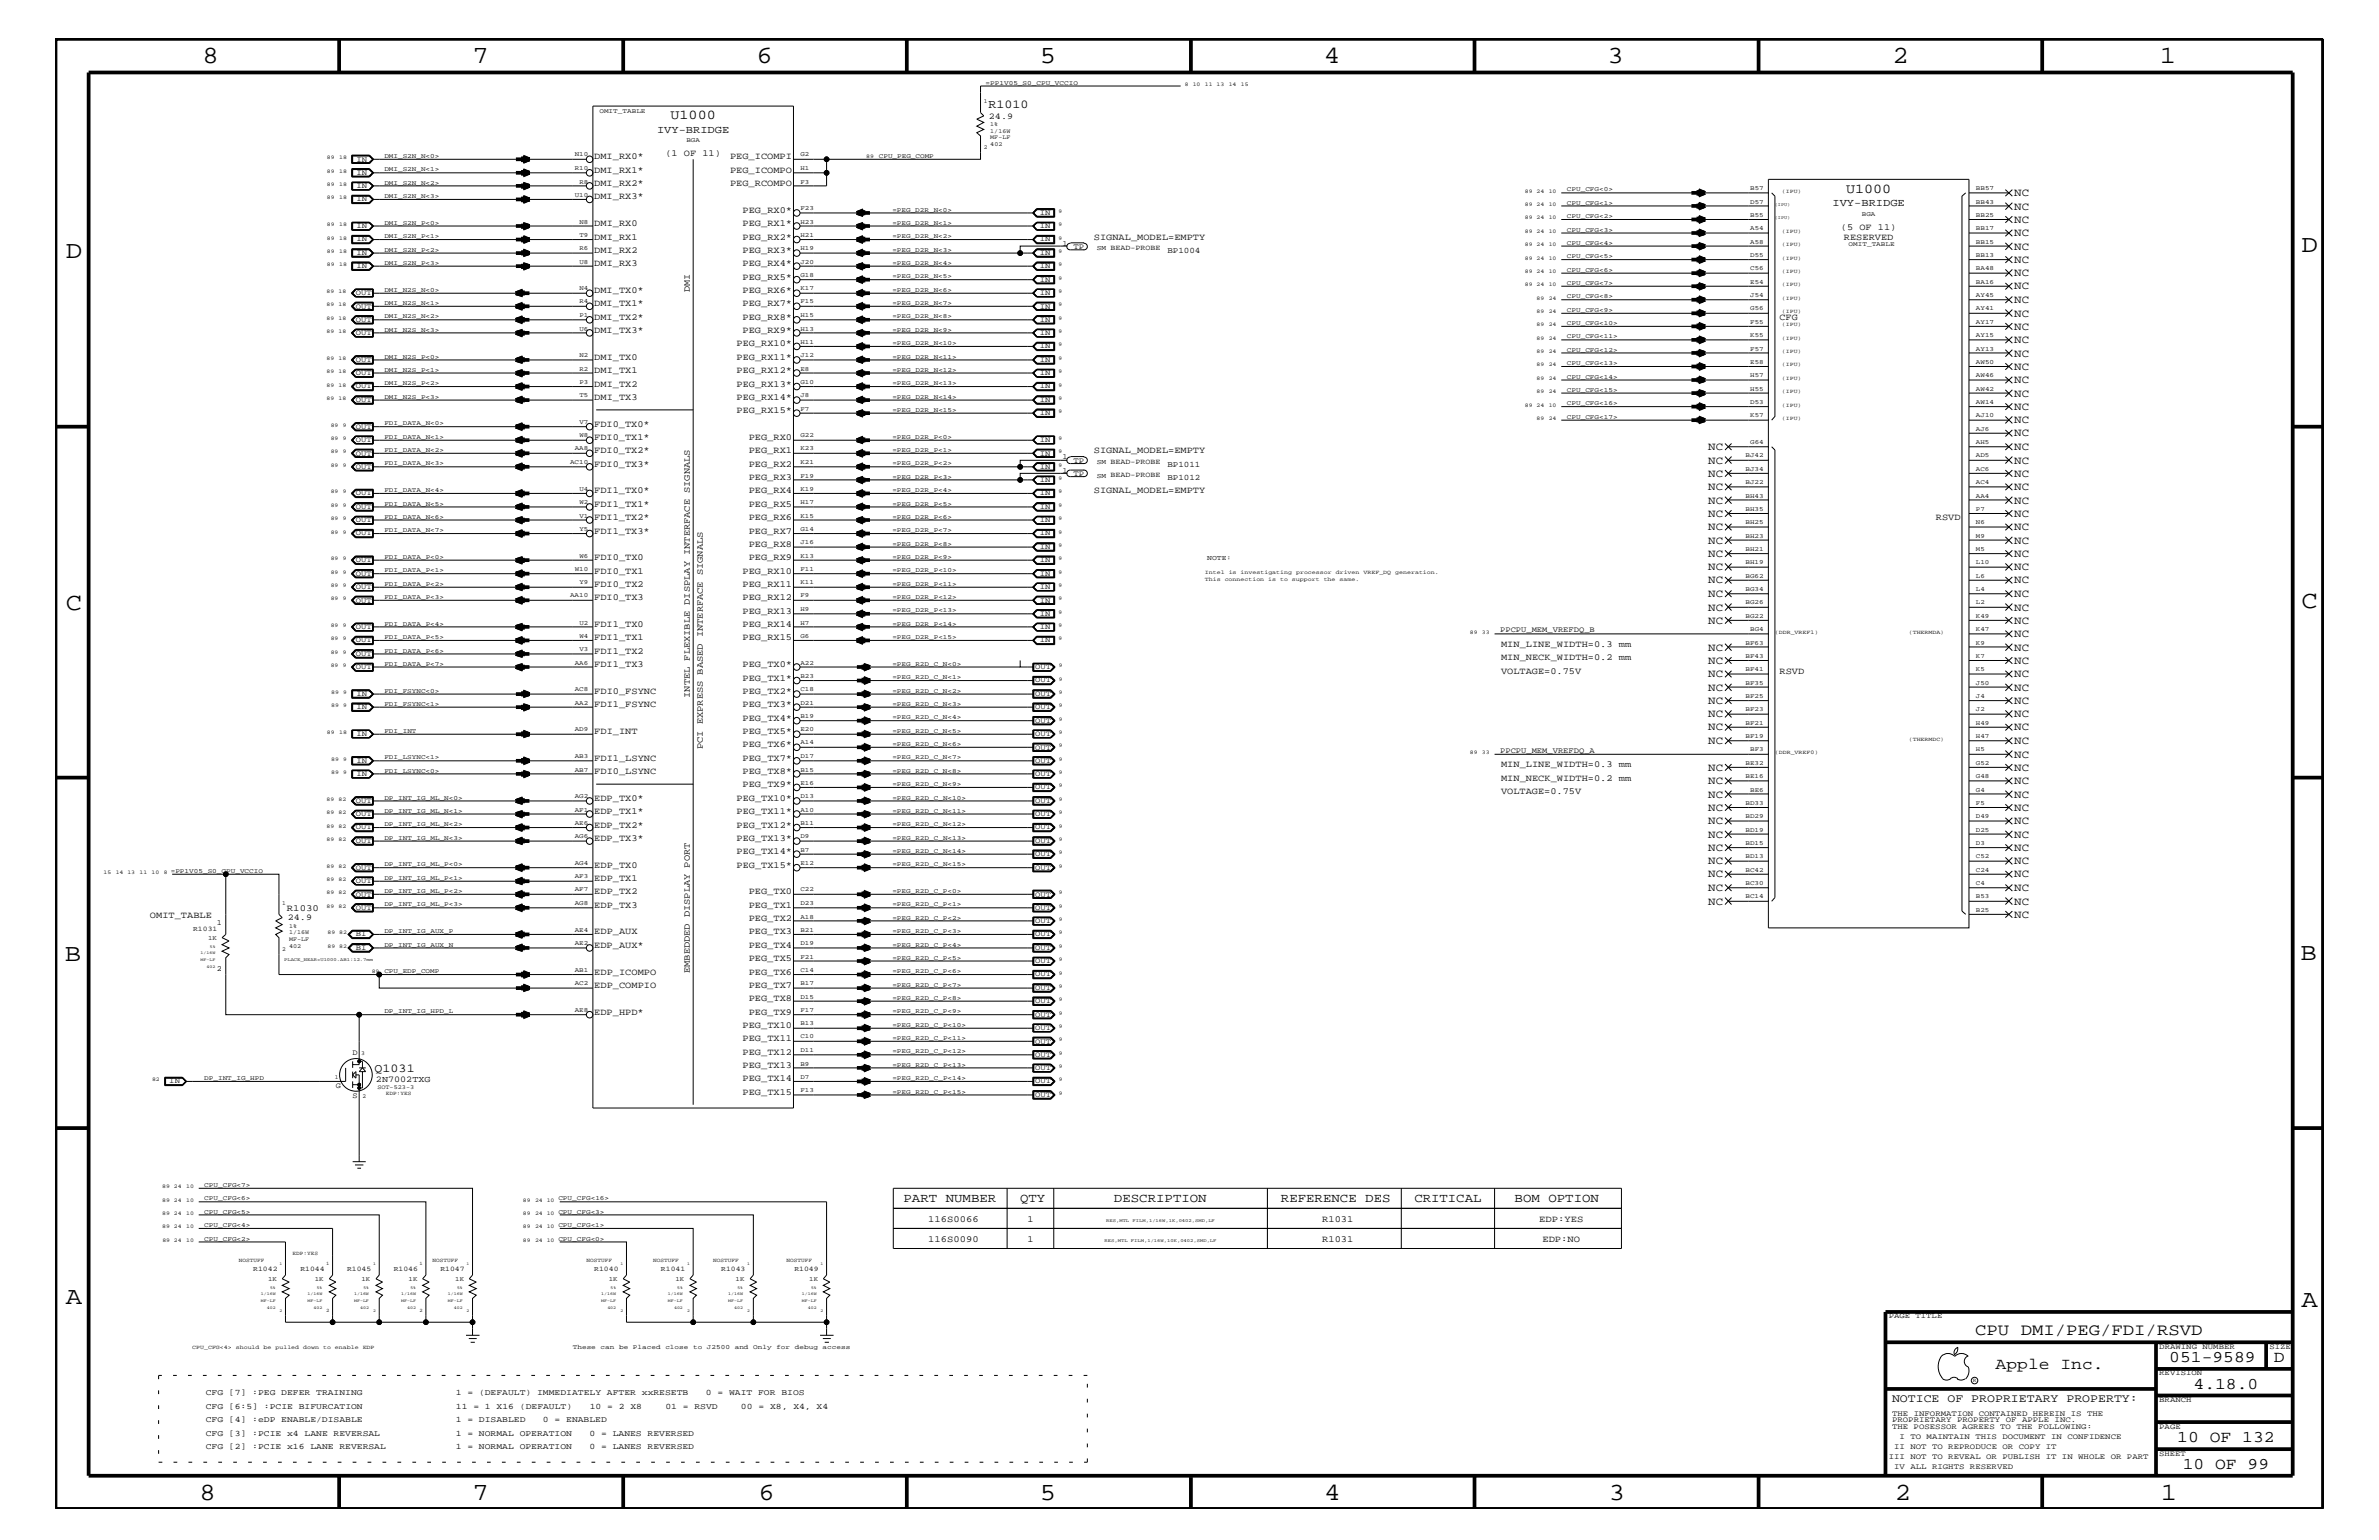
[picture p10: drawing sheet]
<svg xmlns="http://www.w3.org/2000/svg" width="432mm" height="279mm" viewBox="0 0 432 279" stroke-linecap="round" stroke-linejoin="round" font-family="sans-serif">
<defs><g id="words">
<g font-size="4.5">
<text x="36.7" y="11.5">8</text>
<text x="85.8" y="11.5">7</text>
<text x="137.3" y="11.5">6</text>
<text x="188.7" y="11.5">5</text>
<text x="240.3" y="11.5">4</text>
<text x="291.8" y="11.5">3</text>
<text x="343.5" y="11.5">2</text>
<text x="392" y="11.5">1</text>
<text x="11.9" y="46.8">D</text>
<text x="417.7" y="45.7">D</text>
<text x="11.9" y="110.6">C</text>
<text x="417.7" y="110.3">C</text>
<text x="11.8" y="174.3">B</text>
<text x="417.6" y="174.2">B</text>
<text x="11.9" y="236.7">A</text>
<text x="417.7" y="237.1">A</text>
<text x="36.2" y="272.1">8</text>
<text x="85.8" y="272.1">7</text>
<text x="137.7" y="272.1">6</text>
<text x="188.7" y="272.1">5</text>
<text x="240.4" y="272.1">4</text>
<text x="292" y="272.1">3</text>
<text x="343.9" y="272.1">2</text>
<text x="392.2" y="272.1">1</text>
</g>
<g font-size="3">
<text x="358.5" y="242.3">CPU DMI/PEG/FDI/RSVD</text>
<text x="362.2" y="248.4">Apple Inc.</text>
<text x="393.7" y="247.1">051-9589</text>
<text x="398.1" y="252">4.18.0</text>
<text x="412.7" y="247.1">D</text>
<text x="395.2" y="261.6">10 OF 132</text>
<text x="396.2" y="266.6">10 OF 99</text>
</g>
<g font-size="2.5">
<text x="121.7" y="21.6">U1000</text>
<text x="335.1" y="35">U1000</text>
</g>
<g font-size="2.3">
<text x="164" y="218">PART NUMBER</text>
<text x="185.2" y="218">QTY</text>
<text x="202.2" y="218">DESCRIPTION</text>
<text x="232.5" y="218">REFERENCE DES</text>
<text x="256.7" y="218">CRITICAL</text>
<text x="274.9" y="218">BOM OPTION</text>
</g>
<g font-size="2.2">
<text x="179.4" y="19.7">R1010</text>
<text x="68" y="194.4">Q1031</text>
</g>
<text font-size="2.1" x="343.4" y="254.4">NOTICE OF PROPRIETARY PROPERTY:</text>
<g font-size="2">
<text x="365.6" y="35.6">NC</text>
<text x="365.6" y="38">NC</text>
<text x="365.6" y="40.4">NC</text>
<text x="365.6" y="42.9">NC</text>
<text x="365.6" y="45.3">NC</text>
<text x="365.6" y="47.7">NC</text>
<text x="365.6" y="52.5">NC</text>
<text x="365.6" y="50.2">NC</text>
<text x="365.6" y="57.4">NC</text>
<text x="365.6" y="55">NC</text>
<text x="365.6" y="59.8">NC</text>
<text x="365.6" y="64.7">NC</text>
<text x="365.6" y="62.3">NC</text>
<text x="365.6" y="69.5">NC</text>
<text x="365.6" y="67.1">NC</text>
<text x="365.6" y="72">NC</text>
<text x="365.6" y="76.8">NC</text>
<text x="365.6" y="74.4">NC</text>
<text x="310" y="81.6">NC</text>
<text x="365.6" y="79.2">NC</text>
<text x="365.6" y="81.6">NC</text>
<text x="310" y="84.1">NC</text>
<text x="310" y="86.5">NC</text>
<text x="310" y="88.9">NC</text>
<text x="365.6" y="84.1">NC</text>
<text x="365.6" y="88.9">NC</text>
<text x="365.6" y="86.5">NC</text>
<text x="310" y="91.4">NC</text>
<text x="310" y="93.8">NC</text>
<text x="365.6" y="91.4">NC</text>
<text x="365.6" y="93.8">NC</text>
<text x="310" y="101">NC</text>
<text x="310" y="98.7">NC</text>
<text x="310" y="96.2">NC</text>
<text x="365.6" y="96.2">NC</text>
<text x="365.6" y="101">NC</text>
<text x="365.6" y="98.7">NC</text>
<text x="310" y="103.5">NC</text>
<text x="310" y="105.9">NC</text>
<text x="365.6" y="103.5">NC</text>
<text x="365.6" y="105.9">NC</text>
<text x="310" y="113.1">NC</text>
<text x="310" y="110.8">NC</text>
<text x="310" y="108.3">NC</text>
<text x="365.6" y="108.3">NC</text>
<text x="365.6" y="110.8">NC</text>
<text x="365.6" y="113.1">NC</text>
<text x="310" y="118.1">NC</text>
<text x="365.6" y="118.1">NC</text>
<text x="365.6" y="115.6">NC</text>
<text x="310" y="125.3">NC</text>
<text x="310" y="122.9">NC</text>
<text x="310" y="120.4">NC</text>
<text x="365.6" y="120.4">NC</text>
<text x="365.6" y="125.3">NC</text>
<text x="365.6" y="122.9">NC</text>
<text x="310" y="127.7">NC</text>
<text x="310" y="130.2">NC</text>
<text x="365.6" y="127.7">NC</text>
<text x="365.6" y="130.2">NC</text>
<text x="310" y="132.5">NC</text>
<text x="310" y="135">NC</text>
<text x="365.6" y="132.5">NC</text>
<text x="365.6" y="137.4">NC</text>
<text x="365.6" y="135">NC</text>
<text x="310" y="139.8">NC</text>
<text x="310" y="142.3">NC</text>
<text x="365.6" y="139.8">NC</text>
<text x="365.6" y="142.3">NC</text>
<text x="310" y="149.5">NC</text>
<text x="310" y="144.7">NC</text>
<text x="310" y="147.1">NC</text>
<text x="365.6" y="144.7">NC</text>
<text x="365.6" y="149.5">NC</text>
<text x="365.6" y="147.1">NC</text>
<text x="310" y="152">NC</text>
<text x="310" y="154.4">NC</text>
<text x="365.6" y="152">NC</text>
<text x="365.6" y="154.4">NC</text>
<text x="310" y="161.7">NC</text>
<text x="310" y="156.8">NC</text>
<text x="310" y="159.2">NC</text>
<text x="365.6" y="156.8">NC</text>
<text x="365.6" y="159.2">NC</text>
<text x="365.6" y="161.7">NC</text>
<text x="310" y="164.1">NC</text>
<text x="365.6" y="164.1">NC</text>
<text x="365.6" y="166.5">NC</text>
</g>
<g font-size="1.9">
<text x="119.3" y="24.1">IVY-BRIDGE</text>
<text x="332.6" y="37.4">IVY-BRIDGE</text>
</g>
<g font-size="1.7">
<text x="107.9" y="28.9">DMI_RX0*</text>
<text x="120.8" y="28.3">(1 OF 11)</text>
<text x="132.5" y="28.9">PEG_ICOMPI</text>
<text x="107.9" y="31.4">DMI_RX1*</text>
<text x="107.9" y="33.7">DMI_RX2*</text>
<text x="132.5" y="31.4">PEG_ICOMPO</text>
<text x="132.5" y="33.7">PEG_RCOMPO</text>
<text x="107.9" y="41">DMI_RX0</text>
<text x="107.9" y="36.2">DMI_RX3*</text>
<text x="134.8" y="38.6">PEG_RX0*</text>
<text x="134.8" y="41">PEG_RX1*</text>
<text x="334.1" y="41.7">(5 OF 11)</text>
<text x="107.9" y="43.5">DMI_RX1</text>
<text x="107.9" y="45.9">DMI_RX2</text>
<text x="134.8" y="43.5">PEG_RX2*</text>
<text x="134.8" y="45.9">PEG_RX3*</text>
<text x="198.5" y="43.5">SIGNAL_MODEL=EMPTY</text>
<text x="334.7" y="43.5">RESERVED</text>
<text x="107.9" y="53.2">DMI_TX0*</text>
<text x="107.9" y="48.3">DMI_RX3</text>
<text x="125.2" y="53" transform="rotate(-90 125.2 53)">DMI</text>
<text x="134.8" y="53.2">PEG_RX6*</text>
<text x="134.8" y="50.7">PEG_RX5*</text>
<text x="134.8" y="48.3">PEG_RX4*</text>
<text x="107.9" y="55.6">DMI_TX1*</text>
<text x="107.9" y="58">DMI_TX2*</text>
<text x="134.8" y="55.6">PEG_RX7*</text>
<text x="134.8" y="58">PEG_RX8*</text>
<text x="323" y="58">CFG</text>
<text x="107.9" y="60.4">DMI_TX3*</text>
<text x="107.9" y="65.3">DMI_TX0</text>
<text x="133.7" y="62.9">PEG_RX10*</text>
<text x="133.7" y="65.3">PEG_RX11*</text>
<text x="134.8" y="60.4">PEG_RX9*</text>
<text x="107.9" y="70.1">DMI_TX2</text>
<text x="107.9" y="67.7">DMI_TX1</text>
<text x="133.7" y="70.1">PEG_RX13*</text>
<text x="133.7" y="67.7">PEG_RX12*</text>
<text x="107.9" y="72.6">DMI_TX3</text>
<text x="107.9" y="77.4">FDI0_TX0*</text>
<text x="133.7" y="75">PEG_RX15*</text>
<text x="133.7" y="72.6">PEG_RX14*</text>
<text x="107.9" y="79.9">FDI0_TX1*</text>
<text x="107.9" y="82.2">FDI0_TX2*</text>
<text x="135.9" y="79.9">PEG_RX0</text>
<text x="135.9" y="82.2">PEG_RX1</text>
<text x="198.5" y="82.2">SIGNAL_MODEL=EMPTY</text>
<text x="107.9" y="84.7">FDI0_TX3*</text>
<text x="107.9" y="89.5">FDI1_TX0*</text>
<text x="135.9" y="84.7">PEG_RX2</text>
<text x="135.9" y="87.1">PEG_RX3</text>
<text x="135.9" y="89.5">PEG_RX4</text>
<text x="198.5" y="89.5">SIGNAL_MODEL=EMPTY</text>
<text x="107.9" y="94.3">FDI1_TX2*</text>
<text x="107.9" y="92">FDI1_TX1*</text>
<text x="135.9" y="92">PEG_RX5</text>
<text x="135.9" y="94.3">PEG_RX6</text>
<text x="351.4" y="94.3">RSVD</text>
<text x="107.9" y="96.8">FDI1_TX3*</text>
<text x="107.9" y="101.6">FDI0_TX0</text>
<text x="135.9" y="96.8">PEG_RX7</text>
<text x="135.9" y="99.3">PEG_RX8</text>
<text x="135.9" y="101.6">PEG_RX9</text>
<text x="107.9" y="106.5">FDI0_TX2</text>
<text x="107.9" y="104.1">FDI0_TX1</text>
<text x="134.8" y="104.1">PEG_RX10</text>
<text x="134.8" y="106.5">PEG_RX11</text>
<text x="107.9" y="113.7">FDI1_TX0</text>
<text x="107.9" y="108.9">FDI0_TX3</text>
<text x="134.8" y="108.9">PEG_RX12</text>
<text x="134.8" y="111.4">PEG_RX13</text>
<text x="134.8" y="113.7">PEG_RX14</text>
<text x="107.9" y="118.6">FDI1_TX2</text>
<text x="107.9" y="116.2">FDI1_TX1</text>
<text x="134.8" y="116.2">PEG_RX15</text>
<text x="272.5" y="119.8">MIN_NECK_WIDTH=0.2 mm</text>
<text x="272.5" y="117.4">MIN_LINE_WIDTH=0.3 mm</text>
<text x="107.9" y="125.9">FDI0_FSYNC</text>
<text x="107.9" y="121">FDI1_TX3</text>
<text x="134.8" y="121">PEG_TX0*</text>
<text x="134.8" y="123.5">PEG_TX1*</text>
<text x="134.8" y="125.9">PEG_TX2*</text>
<text x="272.5" y="122.3">VOLTAGE=0.75V</text>
<text x="323" y="122.3">RSVD</text>
<text x="107.9" y="128.3">FDI1_FSYNC</text>
<text x="125.2" y="126.6" transform="rotate(-90 125.2 126.6)">INTEL FLEXIBLE DISPLAY INTERFACE SIGNALS</text>
<text x="134.8" y="128.3">PEG_TX3*</text>
<text x="134.8" y="130.8">PEG_TX4*</text>
<text x="107.9" y="133.2">FDI_INT</text>
<text x="127.6" y="135.9" transform="rotate(-90 127.6 135.9)">PCI EXPRESS BASED INTERFACE SIGNALS</text>
<text x="134.8" y="133.2">PEG_TX5*</text>
<text x="134.8" y="135.6">PEG_TX6*</text>
<text x="107.9" y="140.4">FDI0_LSYNC</text>
<text x="107.9" y="138">FDI1_LSYNC</text>
<text x="134.8" y="138">PEG_TX7*</text>
<text x="134.8" y="140.4">PEG_TX8*</text>
<text x="134.8" y="142.9">PEG_TX9*</text>
<text x="272.5" y="139.2">MIN_LINE_WIDTH=0.3 mm</text>
<text x="272.5" y="141.7">MIN_NECK_WIDTH=0.2 mm</text>
<text x="107.9" y="145.3">EDP_TX0*</text>
<text x="107.9" y="147.7">EDP_TX1*</text>
<text x="133.7" y="145.3">PEG_TX10*</text>
<text x="133.7" y="147.7">PEG_TX11*</text>
<text x="272.5" y="144">VOLTAGE=0.75V</text>
<text x="107.9" y="150.1">EDP_TX2*</text>
<text x="107.9" y="152.6">EDP_TX3*</text>
<text x="133.7" y="155">PEG_TX14*</text>
<text x="133.7" y="150.1">PEG_TX12*</text>
<text x="133.7" y="152.6">PEG_TX13*</text>
<text x="107.9" y="157.4">EDP_TX0</text>
<text x="107.9" y="159.9">EDP_TX1</text>
<text x="133.7" y="157.4">PEG_TX15*</text>
<text x="27.2" y="166.5">OMIT_TABLE</text>
<text x="52.1" y="165.2">R1030</text>
<text x="107.9" y="162.2">EDP_TX2</text>
<text x="107.9" y="164.7">EDP_TX3</text>
<text x="135.9" y="162.2">PEG_TX0</text>
<text x="135.9" y="164.7">PEG_TX1</text>
<text x="135.9" y="167.1">PEG_TX2</text>
<text x="107.9" y="172">EDP_AUX*</text>
<text x="107.9" y="169.5">EDP_AUX</text>
<text x="135.9" y="169.5">PEG_TX3</text>
<text x="135.9" y="172">PEG_TX4</text>
<text x="107.9" y="176.8">EDP_ICOMPO</text>
<text x="107.9" y="179.3">EDP_COMPIO</text>
<text x="125.2" y="176.5" transform="rotate(-90 125.2 176.5)">EMBEDDED DISPLAY PORT</text>
<text x="135.9" y="179.3">PEG_TX7</text>
<text x="135.9" y="176.8">PEG_TX6</text>
<text x="135.9" y="174.4">PEG_TX5</text>
<text x="107.9" y="184.1">EDP_HPD*</text>
<text x="135.9" y="181.6">PEG_TX8</text>
<text x="135.9" y="184.1">PEG_TX9</text>
<text x="134.8" y="186.5">PEG_TX10</text>
<text x="134.8" y="191.4">PEG_TX12</text>
<text x="134.8" y="188.9">PEG_TX11</text>
<text x="134.8" y="193.7">PEG_TX13</text>
<text x="134.8" y="196.2">PEG_TX14</text>
<text x="134.8" y="198.7">PEG_TX15</text>
<text x="168.5" y="221.7">116S0066</text>
<text x="186.5" y="221.7">1</text>
<text x="240" y="221.7">R1031</text>
<text x="279.4" y="221.7">EDP:YES</text>
<text x="168.5" y="225.3">116S0090</text>
<text x="186.5" y="225.3">1</text>
<text x="240" y="225.3">R1031</text>
<text x="280" y="225.3">EDP:NO</text>
</g>
<g font-size="1.6">
<text x="179.5" y="21.5">24.9</text>
<text x="52.2" y="167">24.9</text>
<text x="68.2" y="196.4">2N7002TXG</text>
</g>
<g font-size="1.5">
<text x="211.9" y="45.9">BP1004</text>
<text x="211.9" y="84.7">BP1011</text>
<text x="211.9" y="87.1">BP1012</text>
<text x="37.3" y="255.6">CFG [6:5] :PCIE BIFURCATION</text>
<text x="37.3" y="253.2">CFG [7] :PEG DEFER TRAINING</text>
<text x="82.7" y="253.2">1 = (DEFAULT) IMMEDIATELY AFTER xxRESETB</text>
<text x="82.7" y="255.6">11 = 1 X16 (DEFAULT)</text>
<text x="107" y="255.6">10 = 2 X8</text>
<text x="120.8" y="255.6">01 = RSVD</text>
<text x="128.1" y="253.2">0 = WAIT FOR BIOS</text>
<text x="134.5" y="255.6">00 = X8, X4, X4</text>
<text x="37.3" y="258">CFG [4] :eDP ENABLE/DISABLE</text>
<text x="37.3" y="260.5">CFG [3] :PCIE x4 LANE REVERSAL</text>
<text x="37.3" y="262.9">CFG [2] :PCIE x16 LANE REVERSAL</text>
<text x="82.7" y="258">1 = DISABLED</text>
<text x="82.7" y="260.5">1 = NORMAL OPERATION</text>
<text x="82.7" y="262.9">1 = NORMAL OPERATION</text>
<text x="98.5" y="258">0 = ENABLED</text>
<text x="107" y="260.5">0 = LANES REVERSED</text>
<text x="107" y="262.9">0 = LANES REVERSED</text>
</g>
<g font-size="1.4">
<text x="64.7" y="29.3">IN</text>
<text x="64.7" y="31.7">IN</text>
<text x="64.7" y="34.1">IN</text>
<text x="64.7" y="36.5">IN</text>
<text x="64.7" y="41.4">IN</text>
<text x="188.7" y="39">IN</text>
<text x="188.7" y="41.4">IN</text>
<text x="64.7" y="46.3">IN</text>
<text x="64.7" y="43.8">IN</text>
<text x="188.7" y="46.3">IN</text>
<text x="188.7" y="43.8">IN</text>
<text x="192.9" y="44.6">1</text>
<text x="194.8" y="45.2">TP</text>
<text x="64.6" y="53.5">OUT</text>
<text x="64.7" y="48.7">IN</text>
<text x="188.7" y="53.5">IN</text>
<text x="188.7" y="51.1">IN</text>
<text x="188.7" y="48.7">IN</text>
<text x="64.6" y="58.4">OUT</text>
<text x="64.6" y="56">OUT</text>
<text x="188.7" y="58.4">IN</text>
<text x="188.7" y="56">IN</text>
<text x="64.6" y="65.6">OUT</text>
<text x="64.6" y="60.8">OUT</text>
<text x="188.7" y="65.6">IN</text>
<text x="188.7" y="63.2">IN</text>
<text x="188.7" y="60.8">IN</text>
<text x="64.6" y="70.5">OUT</text>
<text x="64.6" y="68.1">OUT</text>
<text x="188.7" y="70.5">IN</text>
<text x="188.7" y="68.1">IN</text>
<text x="64.6" y="72.9">OUT</text>
<text x="64.6" y="77.8">OUT</text>
<text x="188.7" y="75.4">IN</text>
<text x="188.7" y="72.9">IN</text>
<text x="64.6" y="80.2">OUT</text>
<text x="64.6" y="82.7">OUT</text>
<text x="188.7" y="80.2">IN</text>
<text x="188.7" y="82.7">IN</text>
<text x="192.9" y="83.3">1</text>
<text x="194.8" y="83.9">TP</text>
<text x="64.6" y="85">OUT</text>
<text x="64.6" y="89.9">OUT</text>
<text x="188.7" y="89.9">IN</text>
<text x="188.7" y="87.5">IN</text>
<text x="188.7" y="85">IN</text>
<text x="192.9" y="85.8">1</text>
<text x="194.8" y="86.4">TP</text>
<text x="64.6" y="94.8">OUT</text>
<text x="64.6" y="92.3">OUT</text>
<text x="188.7" y="94.8">IN</text>
<text x="188.7" y="92.3">IN</text>
<text x="64.6" y="97.1">OUT</text>
<text x="188.7" y="99.6">IN</text>
<text x="188.7" y="97.1">IN</text>
<text x="64.6" y="102.1">OUT</text>
<text x="64.6" y="104.4">OUT</text>
<text x="64.6" y="106.9">OUT</text>
<text x="188.7" y="104.4">IN</text>
<text x="188.7" y="102.1">IN</text>
<text x="188.7" y="106.9">IN</text>
<text x="64.6" y="109.3">OUT</text>
<text x="188.7" y="109.3">IN</text>
<text x="188.7" y="111.7">IN</text>
<text x="64.6" y="114.2">OUT</text>
<text x="64.6" y="119">OUT</text>
<text x="64.6" y="116.5">OUT</text>
<text x="188.7" y="114.2">IN</text>
<text x="188.7" y="116.5">IN</text>
<text x="272.3" y="114.8">PPCPU_MEM_VREFDQ_B</text>
<text x="64.6" y="121.4">OUT</text>
<text x="187.9" y="121.4">OUT</text>
<text x="187.9" y="123.8">OUT</text>
<text x="64.7" y="126.3">IN</text>
<text x="64.7" y="128.7">IN</text>
<text x="187.9" y="131.1">OUT</text>
<text x="187.9" y="128.7">OUT</text>
<text x="187.9" y="126.3">OUT</text>
<text x="64.7" y="133.5">IN</text>
<text x="187.9" y="136">OUT</text>
<text x="187.9" y="133.5">OUT</text>
<text x="272.3" y="136.6">PPCPU_MEM_VREFDQ_A</text>
<text x="64.7" y="138.4">IN</text>
<text x="64.7" y="140.8">IN</text>
<text x="187.9" y="143.2">OUT</text>
<text x="187.9" y="140.8">OUT</text>
<text x="187.9" y="138.4">OUT</text>
<text x="64.6" y="148.1">OUT</text>
<text x="64.6" y="145.7">OUT</text>
<text x="187.9" y="145.7">OUT</text>
<text x="187.9" y="148.1">OUT</text>
<text x="64.6" y="150.5">OUT</text>
<text x="64.6" y="152.9">OUT</text>
<text x="187.9" y="150.5">OUT</text>
<text x="187.9" y="152.9">OUT</text>
<text x="187.9" y="155.4">OUT</text>
<text x="64.6" y="160.2">OUT</text>
<text x="64.6" y="157.8">OUT</text>
<text x="187.9" y="157.8">OUT</text>
<text x="39.4" y="167.8">1</text>
<text x="64.6" y="162.7">OUT</text>
<text x="64.6" y="165">OUT</text>
<text x="187.9" y="165">OUT</text>
<text x="187.9" y="167.5">OUT</text>
<text x="187.9" y="162.7">OUT</text>
<text x="64.6" y="169.9">BI</text>
<text x="64.6" y="172.3">BI</text>
<text x="187.9" y="169.9">OUT</text>
<text x="187.9" y="172.3">OUT</text>
<text x="39.4" y="176.2">2</text>
<text x="187.9" y="174.8">OUT</text>
<text x="187.9" y="177.2">OUT</text>
<text x="187.9" y="179.6">OUT</text>
<text x="187.9" y="182.1">OUT</text>
<text x="187.9" y="184.4">OUT</text>
<text x="64" y="191.4">D</text>
<text x="187.9" y="191.7">OUT</text>
<text x="187.9" y="189.3">OUT</text>
<text x="187.9" y="186.9">OUT</text>
<text x="30.7" y="196.5">IN</text>
<text x="61" y="197.4">G</text>
<text x="187.9" y="196.5">OUT</text>
<text x="187.9" y="194.2">OUT</text>
<text x="64" y="199.2">S</text>
<text x="187.9" y="199">OUT</text>
<text x="342.8" y="239.2">PAGE TITLE</text>
<text x="391.9" y="244.7">DRAWING NUMBER</text>
<text x="411.9" y="244.7">SIZE</text>
<text x="391.9" y="249.5">REVISION</text>
<text x="343.4" y="256.8">THE INFORMATION CONTAINED HEREIN IS THE</text>
<text x="391.9" y="254.4">BRANCH</text>
<text x="343.4" y="258">PROPRIETARY PROPERTY OF APPLE INC.</text>
<text x="343.4" y="259.3">THE POSESSOR AGREES TO THE FOLLOWING:</text>
<text x="343.8" y="262.9">II NOT TO REPRODUCE OR COPY IT</text>
<text x="344.8" y="261.1">I TO MAINTAIN THIS DOCUMENT IN CONFIDENCE</text>
<text x="391.9" y="259.3">PAGE</text>
<text x="342.8" y="264.7">III NOT TO REVEAL OR PUBLISH IT IN WHOLE OR PART</text>
<text x="343.8" y="266.6">IV ALL RIGHTS RESERVED</text>
<text x="391.9" y="264.1">SHEET</text>
</g>
<g font-size="1.3">
<text x="199.1" y="45.4">SM BEAD-PROBE</text>
<text x="199.1" y="84.2">SM BEAD-PROBE</text>
<text x="199.1" y="86.6">SM BEAD-PROBE</text>
<text x="219.1" y="101.6">NOTE:</text>
<text x="35.1" y="168.9">R1031</text>
<text x="46" y="230.7">R1042</text>
<text x="54.5" y="230.7">R1044</text>
<text x="63" y="230.7">R1045</text>
<text x="71.5" y="230.7">R1046</text>
<text x="79.9" y="230.7">R1047</text>
<text x="107.9" y="230.7">R1040</text>
<text x="120" y="230.7">R1041</text>
<text x="130.9" y="230.7">R1043</text>
<text x="144.2" y="230.7">R1049</text>
</g>
<g font-size="1.2">
<text x="178.9" y="15.4">=PP1V05_S0_CPU_VCCIO</text>
<text x="108.8" y="20.4">OMIT_TABLE</text>
<text x="69.8" y="28.6">DMI_S2N_N&lt;0&gt;</text>
<text x="104.3" y="28.4">N10</text>
<text x="124.6" y="25.9">BGA</text>
<text x="145.3" y="28.4">G2</text>
<text x="159.5" y="28.6">CPU_PEG_COMP</text>
<text x="69.8" y="31.1">DMI_S2N_N&lt;1&gt;</text>
<text x="69.8" y="35.9">DMI_S2N_N&lt;3&gt;</text>
<text x="69.8" y="33.6">DMI_S2N_N&lt;2&gt;</text>
<text x="104.3" y="30.8">R10</text>
<text x="104.3" y="35.7">U10</text>
<text x="105.2" y="33.3">R8</text>
<text x="145.3" y="30.8">H1</text>
<text x="145.3" y="33.3">F3</text>
<text x="284.4" y="34.7">CPU_CFG&lt;0&gt;</text>
<text x="317.7" y="34.5">B57</text>
<text x="358.6" y="34.5">BB57</text>
<text x="69.8" y="40.8">DMI_S2N_P&lt;0&gt;</text>
<text x="105.2" y="40.6">N8</text>
<text x="145.3" y="38.1">F23</text>
<text x="145.3" y="40.6">H23</text>
<text x="162" y="38.4">=PEG_D2R_N&lt;0&gt;</text>
<text x="162" y="40.8">=PEG_D2R_N&lt;1&gt;</text>
<text x="284.4" y="39.6">CPU_CFG&lt;2&gt;</text>
<text x="284.4" y="37.2">CPU_CFG&lt;1&gt;</text>
<text x="317.7" y="36.9">D57</text>
<text x="317.7" y="39.3">B55</text>
<text x="317.7" y="41.8">A54</text>
<text x="337.9" y="39.2">BGA</text>
<text x="358.6" y="36.9">BB43</text>
<text x="358.6" y="39.3">BB25</text>
<text x="358.6" y="41.8">BB17</text>
<text x="69.8" y="45.7">DMI_S2N_P&lt;2&gt;</text>
<text x="69.8" y="43.2">DMI_S2N_P&lt;1&gt;</text>
<text x="105.2" y="43">T9</text>
<text x="105.2" y="45.4">R6</text>
<text x="105.2" y="47.9">U8</text>
<text x="145.3" y="43">H21</text>
<text x="145.3" y="45.4">H19</text>
<text x="145.3" y="47.9">J20</text>
<text x="162" y="43.2">=PEG_D2R_N&lt;2&gt;</text>
<text x="162" y="45.7">=PEG_D2R_N&lt;3&gt;</text>
<text x="284.4" y="46.8">CPU_CFG&lt;5&gt;</text>
<text x="284.4" y="44.4">CPU_CFG&lt;4&gt;</text>
<text x="284.4" y="42">CPU_CFG&lt;3&gt;</text>
<text x="317.7" y="44.2">A58</text>
<text x="317.7" y="46.6">D55</text>
<text x="335.5" y="44.6">OMIT_TABLE</text>
<text x="358.6" y="44.2">BB15</text>
<text x="358.6" y="46.6">BB13</text>
<text x="69.8" y="52.9">DMI_N2S_N&lt;0&gt;</text>
<text x="69.8" y="48">DMI_S2N_P&lt;3&gt;</text>
<text x="105.2" y="52.7">N4</text>
<text x="145.3" y="50.2">G18</text>
<text x="145.3" y="52.7">K17</text>
<text x="162" y="52.9">=PEG_D2R_N&lt;6&gt;</text>
<text x="162" y="48">=PEG_D2R_N&lt;4&gt;</text>
<text x="162" y="50.5">=PEG_D2R_N&lt;5&gt;</text>
<text x="284.4" y="51.7">CPU_CFG&lt;7&gt;</text>
<text x="284.4" y="49.3">CPU_CFG&lt;6&gt;</text>
<text x="317.7" y="49.1">C56</text>
<text x="317.7" y="51.5">E54</text>
<text x="317.7" y="53.9">J54</text>
<text x="358.6" y="49.1">BA48</text>
<text x="358.6" y="51.5">BA16</text>
<text x="358.6" y="53.9">AY45</text>
<text x="69.8" y="57.8">DMI_N2S_N&lt;2&gt;</text>
<text x="69.8" y="55.3">DMI_N2S_N&lt;1&gt;</text>
<text x="105.2" y="55.1">R4</text>
<text x="105.2" y="57.5">P1</text>
<text x="105.2" y="60">U6</text>
<text x="145.3" y="55.1">F15</text>
<text x="145.3" y="57.5">H15</text>
<text x="145.3" y="60">H13</text>
<text x="162" y="55.3">=PEG_D2R_N&lt;7&gt;</text>
<text x="162" y="57.8">=PEG_D2R_N&lt;8&gt;</text>
<text x="284.4" y="59">CPU_CFG&lt;10&gt;</text>
<text x="284.4" y="56.6">CPU_CFG&lt;9&gt;</text>
<text x="284.4" y="54.1">CPU_CFG&lt;8&gt;</text>
<text x="317.7" y="58.7">F55</text>
<text x="317.7" y="56.3">G56</text>
<text x="358.6" y="56.3">AY41</text>
<text x="358.6" y="58.7">AY17</text>
<text x="69.8" y="60.2">DMI_N2S_N&lt;3&gt;</text>
<text x="69.8" y="65.1">DMI_N2S_P&lt;0&gt;</text>
<text x="105.2" y="64.8">N2</text>
<text x="145.3" y="62.3">H11</text>
<text x="145.3" y="64.8">J12</text>
<text x="162" y="60.2">=PEG_D2R_N&lt;9&gt;</text>
<text x="162" y="65.1">=PEG_D2R_N&lt;11&gt;</text>
<text x="162" y="62.6">=PEG_D2R_N&lt;10&gt;</text>
<text x="284.4" y="61.4">CPU_CFG&lt;11&gt;</text>
<text x="284.4" y="63.9">CPU_CFG&lt;12&gt;</text>
<text x="317.7" y="61.2">K55</text>
<text x="317.7" y="63.6">F57</text>
<text x="317.7" y="66">E58</text>
<text x="358.6" y="61.2">AY15</text>
<text x="358.6" y="63.6">AY13</text>
<text x="358.6" y="66">AW50</text>
<text x="69.8" y="69.9">DMI_N2S_P&lt;2&gt;</text>
<text x="69.8" y="67.5">DMI_N2S_P&lt;1&gt;</text>
<text x="105.2" y="67.3">R2</text>
<text x="105.2" y="69.6">P3</text>
<text x="145.3" y="67.3">E8</text>
<text x="145.3" y="69.6">G10</text>
<text x="162" y="69.9">=PEG_D2R_N&lt;13&gt;</text>
<text x="162" y="67.5">=PEG_D2R_N&lt;12&gt;</text>
<text x="284.4" y="66.2">CPU_CFG&lt;13&gt;</text>
<text x="284.4" y="71.1">CPU_CFG&lt;15&gt;</text>
<text x="284.4" y="68.7">CPU_CFG&lt;14&gt;</text>
<text x="317.7" y="68.4">H57</text>
<text x="317.7" y="70.9">H55</text>
<text x="358.6" y="68.4">AW46</text>
<text x="358.6" y="70.9">AW42</text>
<text x="69.8" y="77.2">FDI_DATA_N&lt;0&gt;</text>
<text x="69.8" y="72.3">DMI_N2S_P&lt;3&gt;</text>
<text x="105.2" y="72.1">T5</text>
<text x="105.2" y="76.9">V7</text>
<text x="145.3" y="72.1">J8</text>
<text x="145.3" y="74.5">F7</text>
<text x="162" y="72.3">=PEG_D2R_N&lt;14&gt;</text>
<text x="162" y="74.7">=PEG_D2R_N&lt;15&gt;</text>
<text x="284.4" y="76">CPU_CFG&lt;17&gt;</text>
<text x="284.4" y="73.5">CPU_CFG&lt;16&gt;</text>
<text x="317.7" y="73.3">D53</text>
<text x="317.7" y="75.7">K57</text>
<text x="358.6" y="73.3">AW14</text>
<text x="358.6" y="75.7">AJ10</text>
<text x="69.8" y="79.6">FDI_DATA_N&lt;1&gt;</text>
<text x="69.8" y="82">FDI_DATA_N&lt;2&gt;</text>
<text x="104.3" y="81.7">AA8</text>
<text x="105.2" y="79.4">W8</text>
<text x="145.3" y="79.4">G22</text>
<text x="145.3" y="81.7">K23</text>
<text x="162" y="79.6">=PEG_D2R_P&lt;0&gt;</text>
<text x="162" y="82">=PEG_D2R_P&lt;1&gt;</text>
<text x="316.8" y="83">BJ42</text>
<text x="317.7" y="80.5">G64</text>
<text x="358.6" y="78.2">AJ6</text>
<text x="358.6" y="80.5">AH5</text>
<text x="358.6" y="83">AD5</text>
<text x="69.8" y="84.4">FDI_DATA_N&lt;3&gt;</text>
<text x="69.8" y="89.3">FDI_DATA_N&lt;4&gt;</text>
<text x="103.5" y="84.2">AC10</text>
<text x="105.2" y="89">U4</text>
<text x="145.3" y="84.2">K21</text>
<text x="145.3" y="86.6">F19</text>
<text x="145.3" y="89">K19</text>
<text x="162" y="89.3">=PEG_D2R_P&lt;4&gt;</text>
<text x="162" y="86.9">=PEG_D2R_P&lt;3&gt;</text>
<text x="162" y="84.4">=PEG_D2R_P&lt;2&gt;</text>
<text x="316.8" y="85.4">BJ34</text>
<text x="316.8" y="87.8">BJ22</text>
<text x="358.6" y="85.4">AC6</text>
<text x="358.6" y="87.8">AC4</text>
<text x="69.8" y="94.2">FDI_DATA_N&lt;6&gt;</text>
<text x="69.8" y="91.7">FDI_DATA_N&lt;5&gt;</text>
<text x="105.2" y="91.5">W2</text>
<text x="105.2" y="93.9">V1</text>
<text x="145.3" y="91.5">H17</text>
<text x="145.3" y="93.9">K15</text>
<text x="162" y="91.7">=PEG_D2R_P&lt;5&gt;</text>
<text x="162" y="94.2">=PEG_D2R_P&lt;6&gt;</text>
<text x="316.8" y="90.3">BH43</text>
<text x="316.8" y="92.7">BH35</text>
<text x="316.8" y="95.1">BH25</text>
<text x="358.6" y="90.3">AA4</text>
<text x="358.6" y="92.7">P7</text>
<text x="358.6" y="95.1">N6</text>
<text x="69.8" y="96.5">FDI_DATA_N&lt;7&gt;</text>
<text x="69.8" y="101.4">FDI_DATA_P&lt;0&gt;</text>
<text x="105.2" y="101.2">W6</text>
<text x="105.2" y="96.3">Y5</text>
<text x="145.3" y="96.3">G14</text>
<text x="145.3" y="98.7">J16</text>
<text x="145.3" y="101.2">K13</text>
<text x="162" y="96.5">=PEG_D2R_P&lt;7&gt;</text>
<text x="162" y="99">=PEG_D2R_P&lt;8&gt;</text>
<text x="162" y="101.4">=PEG_D2R_P&lt;9&gt;</text>
<text x="316.8" y="97.6">BH23</text>
<text x="316.8" y="99.9">BH21</text>
<text x="358.6" y="97.6">M9</text>
<text x="358.6" y="99.9">M5</text>
<text x="69.8" y="103.8">FDI_DATA_P&lt;1&gt;</text>
<text x="69.8" y="106.3">FDI_DATA_P&lt;2&gt;</text>
<text x="104.3" y="103.6">W10</text>
<text x="105.2" y="106">Y9</text>
<text x="145.3" y="103.6">F11</text>
<text x="145.3" y="106">K11</text>
<text x="162" y="103.8">=PEG_D2R_P&lt;10&gt;</text>
<text x="162" y="106.3">=PEG_D2R_P&lt;11&gt;</text>
<text x="316.8" y="104.8">BG62</text>
<text x="316.8" y="107.2">BG34</text>
<text x="316.8" y="102.4">BH19</text>
<text x="358.6" y="102.4">L10</text>
<text x="358.6" y="104.8">L6</text>
<text x="358.6" y="107.2">L4</text>
<text x="69.8" y="108.7">FDI_DATA_P&lt;3&gt;</text>
<text x="69.8" y="113.6">FDI_DATA_P&lt;4&gt;</text>
<text x="103.5" y="108.4">AA10</text>
<text x="105.2" y="113.3">U2</text>
<text x="145.3" y="108.4">F9</text>
<text x="145.3" y="110.9">H9</text>
<text x="145.3" y="113.3">H7</text>
<text x="162" y="113.6">=PEG_D2R_P&lt;14&gt;</text>
<text x="162" y="111.1">=PEG_D2R_P&lt;13&gt;</text>
<text x="162" y="108.7">=PEG_D2R_P&lt;12&gt;</text>
<text x="316.8" y="109.7">BG26</text>
<text x="316.8" y="112">BG22</text>
<text x="358.6" y="109.7">L2</text>
<text x="358.6" y="112">K49</text>
<text x="69.8" y="118.4">FDI_DATA_P&lt;6&gt;</text>
<text x="69.8" y="115.9">FDI_DATA_P&lt;5&gt;</text>
<text x="105.2" y="115.7">W4</text>
<text x="105.2" y="118.1">V3</text>
<text x="145.3" y="115.7">G6</text>
<text x="162" y="115.9">=PEG_D2R_P&lt;15&gt;</text>
<text x="316.8" y="117">BF63</text>
<text x="316.8" y="119.3">BF43</text>
<text x="317.7" y="114.5">BG4</text>
<text x="358.6" y="114.5">K47</text>
<text x="358.6" y="117">K9</text>
<text x="358.6" y="119.3">K7</text>
<text x="69.8" y="120.8">FDI_DATA_P&lt;7&gt;</text>
<text x="69.8" y="125.7">FDI_FSYNC&lt;0&gt;</text>
<text x="104.3" y="125.4">AC8</text>
<text x="104.3" y="120.6">AA6</text>
<text x="145.3" y="120.6">A22</text>
<text x="145.3" y="123">B23</text>
<text x="145.3" y="125.4">C18</text>
<text x="162" y="123.2">=PEG_R2D_C_N&lt;1&gt;</text>
<text x="162" y="125.7">=PEG_R2D_C_N&lt;2&gt;</text>
<text x="162" y="120.8">=PEG_R2D_C_N&lt;0&gt;</text>
<text x="316.8" y="121.8">BF41</text>
<text x="316.8" y="124.2">BF35</text>
<text x="358.6" y="121.8">K5</text>
<text x="358.6" y="124.2">J50</text>
<text x="69.8" y="128">FDI_FSYNC&lt;1&gt;</text>
<text x="104.3" y="127.9">AA2</text>
<text x="145.3" y="127.9">D21</text>
<text x="145.3" y="130.2">B19</text>
<text x="162" y="128">=PEG_R2D_C_N&lt;3&gt;</text>
<text x="162" y="130.5">=PEG_R2D_C_N&lt;4&gt;</text>
<text x="316.8" y="126.6">BF25</text>
<text x="316.8" y="129.1">BF23</text>
<text x="316.8" y="131.5">BF21</text>
<text x="358.6" y="126.6">J4</text>
<text x="358.6" y="129.1">J2</text>
<text x="358.6" y="131.5">H49</text>
<text x="69.8" y="133">FDI_INT</text>
<text x="69.8" y="137.8">FDI_LSYNC&lt;1&gt;</text>
<text x="104.3" y="137.5">AB3</text>
<text x="104.3" y="132.7">AD9</text>
<text x="145.3" y="132.7">E20</text>
<text x="145.3" y="135.1">A14</text>
<text x="145.3" y="137.5">D17</text>
<text x="162" y="133">=PEG_R2D_C_N&lt;5&gt;</text>
<text x="162" y="137.8">=PEG_R2D_C_N&lt;7&gt;</text>
<text x="162" y="135.3">=PEG_R2D_C_N&lt;6&gt;</text>
<text x="316.8" y="133.9">BF19</text>
<text x="317.7" y="136.3">BF3</text>
<text x="358.6" y="133.9">H47</text>
<text x="358.6" y="136.3">H5</text>
<text x="69.8" y="140.2">FDI_LSYNC&lt;0&gt;</text>
<text x="104.3" y="140">AB7</text>
<text x="145.3" y="140">B15</text>
<text x="145.3" y="142.4">E16</text>
<text x="162" y="140.2">=PEG_R2D_C_N&lt;8&gt;</text>
<text x="162" y="142.6">=PEG_R2D_C_N&lt;9&gt;</text>
<text x="316.8" y="138.7">BE32</text>
<text x="316.8" y="141.2">BE16</text>
<text x="317.7" y="143.6">BE6</text>
<text x="358.6" y="138.7">G52</text>
<text x="358.6" y="141.2">G48</text>
<text x="358.6" y="143.6">G4</text>
<text x="69.8" y="145.1">DP_INT_IG_ML_N&lt;0&gt;</text>
<text x="69.8" y="149.9">DP_INT_IG_ML_N&lt;2&gt;</text>
<text x="69.8" y="147.5">DP_INT_IG_ML_N&lt;1&gt;</text>
<text x="104.3" y="144.8">AG2</text>
<text x="104.3" y="147.3">AF1</text>
<text x="104.3" y="149.6">AE6</text>
<text x="145.3" y="144.8">D13</text>
<text x="145.3" y="147.3">A10</text>
<text x="145.3" y="149.6">B11</text>
<text x="162" y="147.5">=PEG_R2D_C_N&lt;11&gt;</text>
<text x="162" y="149.9">=PEG_R2D_C_N&lt;12&gt;</text>
<text x="162" y="145.1">=PEG_R2D_C_N&lt;10&gt;</text>
<text x="316.8" y="146">BD33</text>
<text x="316.8" y="148.4">BD29</text>
<text x="358.6" y="146">F5</text>
<text x="358.6" y="148.4">D49</text>
<text x="69.8" y="152.3">DP_INT_IG_ML_N&lt;3&gt;</text>
<text x="104.3" y="152.1">AG6</text>
<text x="145.3" y="152.1">D9</text>
<text x="145.3" y="154.5">B7</text>
<text x="162" y="152.3">=PEG_R2D_C_N&lt;13&gt;</text>
<text x="162" y="154.7">=PEG_R2D_C_N&lt;14&gt;</text>
<text x="316.8" y="150.9">BD19</text>
<text x="316.8" y="153.3">BD15</text>
<text x="316.8" y="155.7">BD13</text>
<text x="358.6" y="150.9">D25</text>
<text x="358.6" y="153.3">D3</text>
<text x="358.6" y="155.7">C52</text>
<text x="31" y="158.4">=PP1V05_S0_CPU_VCCIO</text>
<text x="69.8" y="162">DP_INT_IG_ML_P&lt;2&gt;</text>
<text x="69.8" y="159.6">DP_INT_IG_ML_P&lt;1&gt;</text>
<text x="69.8" y="157.2">DP_INT_IG_ML_P&lt;0&gt;</text>
<text x="104.3" y="156.9">AG4</text>
<text x="104.3" y="159.4">AF3</text>
<text x="104.3" y="161.7">AF7</text>
<text x="145.3" y="161.7">C22</text>
<text x="145.3" y="156.9">E12</text>
<text x="162" y="162">=PEG_R2D_C_P&lt;0&gt;</text>
<text x="162" y="157.2">=PEG_R2D_C_N&lt;15&gt;</text>
<text x="316.8" y="158.2">BC42</text>
<text x="316.8" y="160.6">BC30</text>
<text x="358.6" y="158.2">C24</text>
<text x="358.6" y="160.6">C4</text>
<text x="69.8" y="164.5">DP_INT_IG_ML_P&lt;3&gt;</text>
<text x="104.3" y="164.2">AG8</text>
<text x="145.3" y="164.2">D23</text>
<text x="145.3" y="166.7">A18</text>
<text x="162" y="164.5">=PEG_R2D_C_P&lt;1&gt;</text>
<text x="162" y="166.9">=PEG_R2D_C_P&lt;2&gt;</text>
<text x="316.8" y="163">BC14</text>
<text x="358.6" y="163">B53</text>
<text x="358.6" y="165.4">B25</text>
<text x="37.8" y="170.6">1K</text>
<text x="69.8" y="171.7">DP_INT_IG_AUX_N</text>
<text x="69.8" y="169.3">DP_INT_IG_AUX_P</text>
<text x="104.3" y="169">AE4</text>
<text x="104.3" y="171.5">AE2</text>
<text x="145.3" y="169">B21</text>
<text x="145.3" y="171.5">D19</text>
<text x="145.3" y="173.9">F21</text>
<text x="162" y="169.3">=PEG_R2D_C_P&lt;3&gt;</text>
<text x="162" y="171.7">=PEG_R2D_C_P&lt;4&gt;</text>
<text x="69.8" y="176.6">CPU_EDP_COMP</text>
<text x="104.3" y="178.8">AC2</text>
<text x="104.3" y="176.3">AB1</text>
<text x="145.3" y="176.3">C14</text>
<text x="145.3" y="178.8">B17</text>
<text x="162" y="174.2">=PEG_R2D_C_P&lt;5&gt;</text>
<text x="162" y="176.6">=PEG_R2D_C_P&lt;6&gt;</text>
<text x="162" y="179">=PEG_R2D_C_P&lt;7&gt;</text>
<text x="69.8" y="183.8">DP_INT_IG_HPD_L</text>
<text x="104.3" y="183.6">AE8</text>
<text x="145.3" y="181.2">D15</text>
<text x="145.3" y="183.6">F17</text>
<text x="162" y="183.8">=PEG_R2D_C_P&lt;9&gt;</text>
<text x="162" y="181.4">=PEG_R2D_C_P&lt;8&gt;</text>
<text x="145.3" y="186">B13</text>
<text x="145.3" y="188.4">C10</text>
<text x="145.3" y="190.9">D11</text>
<text x="162" y="191.1">=PEG_R2D_C_P&lt;12&gt;</text>
<text x="162" y="186.3">=PEG_R2D_C_P&lt;10&gt;</text>
<text x="162" y="188.7">=PEG_R2D_C_P&lt;11&gt;</text>
<text x="37.1" y="195.9">DP_INT_IG_HPD</text>
<text x="145.3" y="193.3">B9</text>
<text x="145.3" y="195.7">D7</text>
<text x="162" y="195.9">=PEG_R2D_C_P&lt;14&gt;</text>
<text x="162" y="193.6">=PEG_R2D_C_P&lt;13&gt;</text>
<text x="145.3" y="198.1">F13</text>
<text x="162" y="198.4">=PEG_R2D_C_P&lt;15&gt;</text>
<text x="37.1" y="215.3">CPU_CFG&lt;7&gt;</text>
<text x="37.1" y="220.2">CPU_CFG&lt;5&gt;</text>
<text x="37.1" y="217.8">CPU_CFG&lt;6&gt;</text>
<text x="101.3" y="220.2">CPU_CFG&lt;3&gt;</text>
<text x="101.3" y="217.8">CPU_CFG&lt;16&gt;</text>
<text x="37.1" y="225.1">CPU_CFG&lt;2&gt;</text>
<text x="37.1" y="222.6">CPU_CFG&lt;4&gt;</text>
<text x="101.3" y="225.1">CPU_CFG&lt;0&gt;</text>
<text x="101.3" y="222.6">CPU_CFG&lt;1&gt;</text>
<text x="48.7" y="232.4">1K</text>
<text x="57.1" y="232.4">1K</text>
<text x="65.6" y="232.4">1K</text>
<text x="74.2" y="232.4">1K</text>
<text x="82.6" y="232.4">1K</text>
<text x="110.5" y="232.4">1K</text>
<text x="122.6" y="232.4">1K</text>
<text x="133.5" y="232.4">1K</text>
<text x="146.9" y="232.4">1K</text>
<text x="104" y="244.7">These</text>
<text x="109" y="244.7">can</text>
<text x="112.4" y="244.7">be</text>
<text x="114.9" y="244.7">Placed</text>
<text x="120.8" y="244.7">close</text>
<text x="125.8" y="244.7">to</text>
<text x="128.3" y="244.7">J2500</text>
<text x="133.4" y="244.7">and</text>
<text x="136.7" y="244.7">Only</text>
<text x="140.9" y="244.7">for</text>
<text x="144.3" y="244.7">debug</text>
<text x="149.3" y="244.7">access</text>
</g>
<g font-size="1.1">
<text x="178.6" y="18.7">1</text>
<text x="179.7" y="22.9">1%</text>
<text x="178.6" y="27.1">2</text>
<text x="179.7" y="24.1">1/16W</text>
<text x="179.7" y="26.5">402</text>
<text x="179.7" y="25.3">MF-LF</text>
<text x="51.2" y="164.1">1</text>
<text x="51.2" y="172.6">2</text>
<text x="52.5" y="168.3">1%</text>
<text x="52.5" y="169.5">1/16W</text>
<text x="52.5" y="170.7">MF-LF</text>
<text x="52.5" y="172">402</text>
<text x="65.5" y="191.5">3</text>
<text x="60.8" y="195.7">1</text>
<text x="68.5" y="197.6">SOT-523-3</text>
<text x="65.8" y="199.2">2</text>
</g>
<g font-size="1">
<text x="215.1" y="15.6">8</text>
<text x="216.5" y="15.6">10</text>
<text x="218.7" y="15.6">11 13</text>
<text x="223" y="15.6">14</text>
<text x="225.2" y="15.6">15</text>
<text x="59.4" y="28.9">89</text>
<text x="61.6" y="28.9">18</text>
<text x="157.2" y="28.6">89</text>
<text x="59.4" y="31.4">89</text>
<text x="59.4" y="33.7">89</text>
<text x="61.6" y="31.4">18</text>
<text x="61.6" y="33.7">18</text>
<text x="276.8" y="35">89 24</text>
<text x="281.1" y="35">10</text>
<text x="323.4" y="35">(IPU)</text>
<text x="59.4" y="36.2">89</text>
<text x="59.4" y="41">89</text>
<text x="61.6" y="36.2">18</text>
<text x="61.6" y="41">18</text>
<text x="192.1" y="38.6">9</text>
<text x="192.1" y="41">9</text>
<text x="276.8" y="37.4">89 24</text>
<text x="276.8" y="39.8">89 24</text>
<text x="281.1" y="37.4">10</text>
<text x="281.1" y="39.8">10</text>
<text x="59.4" y="45.9">89</text>
<text x="59.4" y="43.5">89</text>
<text x="61.6" y="45.9">18</text>
<text x="61.6" y="43.5">18</text>
<text x="192.1" y="45.9">9</text>
<text x="192.1" y="43.5">9</text>
<text x="276.8" y="44.6">89 24</text>
<text x="276.8" y="42.3">89 24</text>
<text x="276.8" y="47.1">89 24</text>
<text x="281.1" y="42.3">10</text>
<text x="281.1" y="47.1">10</text>
<text x="281.1" y="44.6">10</text>
<text x="323.4" y="44.6">(IPU)</text>
<text x="323.4" y="47.1">(IPU)</text>
<text x="323.4" y="42.3">(IPU)</text>
<text x="59.3" y="53.2">89</text>
<text x="59.4" y="48.3">89</text>
<text x="61.5" y="53.2">18</text>
<text x="61.6" y="48.3">18</text>
<text x="192.1" y="53.2">9</text>
<text x="192.1" y="50.7">9</text>
<text x="192.1" y="48.3">9</text>
<text x="276.8" y="49.6">89 24</text>
<text x="276.8" y="51.9">89 24</text>
<text x="281.1" y="49.6">10</text>
<text x="281.1" y="51.9">10</text>
<text x="323.4" y="49.6">(IPU)</text>
<text x="323.4" y="51.9">(IPU)</text>
<text x="59.3" y="58">89</text>
<text x="59.3" y="55.6">89</text>
<text x="61.5" y="58">18</text>
<text x="61.5" y="55.6">18</text>
<text x="192.1" y="58">9</text>
<text x="192.1" y="55.6">9</text>
<text x="278.9" y="56.8">89</text>
<text x="278.9" y="54.4">89</text>
<text x="278.9" y="59.2">89</text>
<text x="281.1" y="56.8">24</text>
<text x="281.1" y="54.4">24</text>
<text x="281.1" y="59.2">24</text>
<text x="323.4" y="56.8">(IPU)</text>
<text x="323.4" y="54.4">(IPU)</text>
<text x="323.4" y="59.2">(IPU)</text>
<text x="59.3" y="65.3">89</text>
<text x="59.3" y="60.4">89</text>
<text x="61.5" y="65.3">18</text>
<text x="61.5" y="60.4">18</text>
<text x="192.1" y="65.3">9</text>
<text x="192.1" y="62.9">9</text>
<text x="192.1" y="60.4">9</text>
<text x="278.9" y="64">89</text>
<text x="278.9" y="61.7">89</text>
<text x="281.1" y="61.7">24</text>
<text x="281.1" y="64">24</text>
<text x="323.4" y="61.7">(IPU)</text>
<text x="323.4" y="64">(IPU)</text>
<text x="59.3" y="70.1">89</text>
<text x="59.3" y="67.7">89</text>
<text x="61.5" y="70.1">18</text>
<text x="61.5" y="67.7">18</text>
<text x="192.1" y="70.1">9</text>
<text x="192.1" y="67.7">9</text>
<text x="278.9" y="66.5">89</text>
<text x="278.9" y="71.3">89</text>
<text x="278.9" y="68.9">89</text>
<text x="281.1" y="66.5">24</text>
<text x="281.1" y="71.3">24</text>
<text x="281.1" y="68.9">24</text>
<text x="323.4" y="68.9">(IPU)</text>
<text x="323.4" y="66.5">(IPU)</text>
<text x="323.4" y="71.3">(IPU)</text>
<text x="59.3" y="72.6">89</text>
<text x="60" y="77.4">89</text>
<text x="61.5" y="72.6">18</text>
<text x="62.2" y="77.4">9</text>
<text x="192.1" y="75">9</text>
<text x="192.1" y="72.6">9</text>
<text x="276.8" y="73.8">89 24</text>
<text x="278.9" y="76.2">89</text>
<text x="281.1" y="76.2">24</text>
<text x="281.1" y="73.8">10</text>
<text x="323.4" y="73.8">(IPU)</text>
<text x="323.4" y="76.2">(IPU)</text>
<text x="60" y="79.9">89</text>
<text x="60" y="82.2">89</text>
<text x="62.2" y="79.9">9</text>
<text x="62.2" y="82.2">9</text>
<text x="192.1" y="79.9">9</text>
<text x="192.1" y="82.2">9</text>
<text x="60" y="84.7">89</text>
<text x="60" y="89.5">89</text>
<text x="62.2" y="84.7">9</text>
<text x="62.2" y="89.5">9</text>
<text x="192.1" y="89.5">9</text>
<text x="192.1" y="87.1">9</text>
<text x="192.1" y="84.7">9</text>
<text x="60" y="94.3">89</text>
<text x="60" y="92">89</text>
<text x="62.2" y="94.3">9</text>
<text x="62.2" y="92">9</text>
<text x="192.1" y="94.3">9</text>
<text x="192.1" y="92">9</text>
<text x="60" y="96.8">89</text>
<text x="60" y="101.6">89</text>
<text x="62.2" y="96.8">9</text>
<text x="62.2" y="101.6">9</text>
<text x="192.1" y="101.6">9</text>
<text x="192.1" y="99.3">9</text>
<text x="192.1" y="96.8">9</text>
<text x="60" y="104.1">89</text>
<text x="60" y="106.5">89</text>
<text x="62.2" y="104.1">9</text>
<text x="62.2" y="106.5">9</text>
<text x="192.1" y="104.1">9</text>
<text x="192.1" y="106.5">9</text>
<text x="218.7" y="104.2">Intel</text>
<text x="218.7" y="105.4">This</text>
<text x="222.3" y="105.4">connection</text>
<text x="223" y="104.2">is</text>
<text x="225.2" y="104.2">investigating</text>
<text x="230.2" y="105.4">is</text>
<text x="232.3" y="105.4">to</text>
<text x="234.5" y="105.4">support</text>
<text x="235.2" y="104.2">processor</text>
<text x="240.3" y="105.4">the</text>
<text x="242.4" y="104.2">driven</text>
<text x="243.1" y="105.4">same.</text>
<text x="247.5" y="104.2">VREF_DQ</text>
<text x="253.2" y="104.2">generation.</text>
<text x="60" y="108.9">89</text>
<text x="60" y="113.7">89</text>
<text x="62.2" y="108.9">9</text>
<text x="62.2" y="113.7">9</text>
<text x="192.1" y="108.9">9</text>
<text x="192.1" y="111.4">9</text>
<text x="192.1" y="113.7">9</text>
<text x="60" y="118.6">89</text>
<text x="60" y="116.2">89</text>
<text x="62.2" y="118.6">9</text>
<text x="62.2" y="116.2">9</text>
<text x="192.1" y="116.2">9</text>
<text x="266.8" y="115">89</text>
<text x="269" y="115">33</text>
<text x="322.2" y="115">(DDR_VREF1)</text>
<text x="346.5" y="115">(THERMDA)</text>
<text x="60" y="121">89</text>
<text x="60.1" y="125.9">89</text>
<text x="62.2" y="121">9</text>
<text x="62.3" y="125.9">9</text>
<text x="192.2" y="121">9</text>
<text x="192.2" y="125.9">9</text>
<text x="192.2" y="123.5">9</text>
<text x="60.1" y="128.3">89</text>
<text x="62.3" y="128.3">9</text>
<text x="192.2" y="130.8">9</text>
<text x="192.2" y="128.3">9</text>
<text x="59.4" y="133.2">89</text>
<text x="61.6" y="133.2">18</text>
<text x="192.2" y="135.6">9</text>
<text x="192.2" y="133.2">9</text>
<text x="266.8" y="136.8">89</text>
<text x="269" y="136.8">33</text>
<text x="322.2" y="136.8">(DDR_VREF0)</text>
<text x="346.5" y="134.4">(THERMDC)</text>
<text x="60.1" y="138">89</text>
<text x="60.1" y="140.4">89</text>
<text x="62.3" y="138">9</text>
<text x="62.3" y="140.4">9</text>
<text x="192.2" y="142.9">9</text>
<text x="192.2" y="140.4">9</text>
<text x="192.2" y="138">9</text>
<text x="59.3" y="147.7">89</text>
<text x="59.3" y="145.3">89</text>
<text x="61.5" y="147.7">82</text>
<text x="61.5" y="145.3">82</text>
<text x="192.2" y="145.3">9</text>
<text x="192.2" y="147.7">9</text>
<text x="59.3" y="150.1">89</text>
<text x="59.3" y="152.6">89</text>
<text x="61.5" y="150.1">82</text>
<text x="61.5" y="152.6">82</text>
<text x="192.2" y="150.1">9</text>
<text x="192.2" y="152.6">9</text>
<text x="192.2" y="155">9</text>
<text x="18.8" y="158.6">15</text>
<text x="21" y="158.6">14 13</text>
<text x="25.3" y="158.6">11</text>
<text x="27.5" y="158.6">10</text>
<text x="29.7" y="158.6">8</text>
<text x="59.3" y="159.9">89</text>
<text x="59.3" y="157.4">89</text>
<text x="61.5" y="159.9">82</text>
<text x="61.5" y="157.4">82</text>
<text x="192.2" y="157.4">9</text>
<text x="59.3" y="162.2">89</text>
<text x="59.3" y="164.7">89</text>
<text x="61.5" y="162.2">82</text>
<text x="61.5" y="164.7">82</text>
<text x="192.2" y="164.7">9</text>
<text x="192.2" y="167.1">9</text>
<text x="192.2" y="162.2">9</text>
<text x="59.4" y="169.5">89 82</text>
<text x="59.4" y="172">89 82</text>
<text x="192.2" y="169.5">9</text>
<text x="192.2" y="172">9</text>
<text x="67.5" y="176.6">89</text>
<text x="192.2" y="174.4">9</text>
<text x="192.2" y="176.8">9</text>
<text x="192.2" y="179.3">9</text>
<text x="192.2" y="181.6">9</text>
<text x="192.2" y="184.1">9</text>
<text x="192.2" y="191.4">9</text>
<text x="192.2" y="188.9">9</text>
<text x="192.2" y="186.5">9</text>
<text x="27.6" y="196.2">82</text>
<text x="192.2" y="196.2">9</text>
<text x="192.2" y="193.7">9</text>
<text x="70" y="198.7">EDP:YES</text>
<text x="192.2" y="198.7">9</text>
<text x="29.5" y="215.6">89 24</text>
<text x="33.8" y="215.6">10</text>
<text x="29.5" y="220.4">89 24</text>
<text x="29.5" y="218">89 24</text>
<text x="33.8" y="220.4">10</text>
<text x="33.8" y="218">10</text>
<text x="94.9" y="220.4">89</text>
<text x="94.9" y="218">89</text>
<text x="97.1" y="220.4">24 10</text>
<text x="97.1" y="218">24 10</text>
<text x="29.5" y="222.9">89 24</text>
<text x="29.5" y="225.3">89 24</text>
<text x="33.8" y="222.9">10</text>
<text x="33.8" y="225.3">10</text>
<text x="53.1" y="227.7">EDP:YES</text>
<text x="94.9" y="225.3">89</text>
<text x="94.9" y="222.9">89</text>
<text x="97.1" y="225.3">24 10</text>
<text x="97.1" y="222.9">24 10</text>
<text x="43.3" y="229">NOSTUFF</text>
<text x="78.5" y="229">NOSTUFF</text>
<text x="106.4" y="229">NOSTUFF</text>
<text x="118.5" y="229">NOSTUFF</text>
<text x="129.5" y="229">NOSTUFF</text>
<text x="142.7" y="229">NOSTUFF</text>
<text x="34.9" y="244.7">CPU_CFG&lt;4&gt;</text>
<text x="42.8" y="244.7">should</text>
<text x="47.8" y="244.7">be</text>
<text x="50" y="244.7">pulled</text>
<text x="55" y="244.7">down</text>
<text x="58.6" y="244.7">to</text>
<text x="60.8" y="244.7">enable</text>
<text x="65.8" y="244.7">EDP</text>
<text x="358.1" y="250.7">R</text>
</g>
<g font-size=".9">
<text x="59.2" y="229.6">1</text>
<text x="76.1" y="229.6">1</text>
<text x="59.2" y="238">2</text>
<text x="76.1" y="238">2</text>
</g>
<g font-size=".8">
<text x="322.2" y="37.4">(IPU)</text>
<text x="322.2" y="39.8">(IPU)</text>
<text x="36.4" y="173.2">1/16W</text>
<text x="38.1" y="172">5%</text>
<text x="36.4" y="174.4">MF-LF</text>
<text x="37.5" y="175.6">402</text>
<text x="51.6" y="174.4">PLACE_NEAR=U1000.AB1:12.7mm</text>
<text x="200.8" y="221.7">RES,MTL</text>
<text x="205.6" y="221.7">FILM,1/16W,1K,0402,SMD,LF</text>
<text x="200.5" y="225.3">RES,MTL</text>
<text x="205.3" y="225.3">FILM,1/16W,10K,0402,SMD,LF</text>
<text x="49" y="233.8">5%</text>
<text x="50.7" y="229.6">1</text>
<text x="57.5" y="233.8">5%</text>
<text x="66" y="233.8">5%</text>
<text x="67.7" y="229.6">1</text>
<text x="74.5" y="233.8">5%</text>
<text x="83" y="233.8">5%</text>
<text x="84.7" y="229.6">1</text>
<text x="110.8" y="233.8">5%</text>
<text x="112.6" y="229.6">1</text>
<text x="122.9" y="233.8">5%</text>
<text x="124.7" y="229.6">1</text>
<text x="133.9" y="233.8">5%</text>
<text x="135.6" y="229.6">1</text>
<text x="147.2" y="233.8">5%</text>
<text x="148.9" y="229.6">1</text>
<text x="47.3" y="236.2">MF-LF</text>
<text x="47.3" y="235">1/16W</text>
<text x="48.4" y="237.4">402</text>
<text x="50.7" y="238">2</text>
<text x="55.8" y="236.2">MF-LF</text>
<text x="55.8" y="235">1/16W</text>
<text x="56.9" y="237.4">402</text>
<text x="64.3" y="236.2">MF-LF</text>
<text x="64.3" y="235">1/16W</text>
<text x="65.4" y="237.4">402</text>
<text x="67.7" y="238">2</text>
<text x="72.8" y="235">1/16W</text>
<text x="72.8" y="236.2">MF-LF</text>
<text x="73.9" y="237.4">402</text>
<text x="81.3" y="235">1/16W</text>
<text x="81.3" y="236.2">MF-LF</text>
<text x="82.4" y="237.4">402</text>
<text x="84.7" y="238">2</text>
<text x="109.1" y="235">1/16W</text>
<text x="109.1" y="236.2">MF-LF</text>
<text x="110.2" y="237.4">402</text>
<text x="112.6" y="238">2</text>
<text x="121.2" y="235">1/16W</text>
<text x="121.2" y="236.2">MF-LF</text>
<text x="122.3" y="237.4">402</text>
<text x="124.7" y="238">2</text>
<text x="132.2" y="235">1/16W</text>
<text x="132.2" y="236.2">MF-LF</text>
<text x="133.3" y="237.4">402</text>
<text x="135.6" y="238">2</text>
<text x="145.5" y="235">1/16W</text>
<text x="145.5" y="236.2">MF-LF</text>
<text x="146.6" y="237.4">402</text>
<text x="148.9" y="238">2</text>
</g>
</g></defs>
<g fill="none" stroke="#000" stroke-width=".18">
<path d="M107.6 19.2h36.4v181.8h-36.4zM214.3 15.6h-36.3v4.8l.6 .6-1.3 .6 1.3 .6-1.3 .7 1.3 .6-1.3 .6 .7 .6v4.2h-28v2.5M63.8 28.1h3.3l.7 .8-.7 .8h-3.3zM63.8 30.6h3.3l.7 .8-.7 .7h-3.3zM63.8 35.4h3.3l.7 .8-.7 .7h-3.3zM63.9 33v1.5M63.9 33.1h3.2l.5 .6M64 28.3h3l.6 .6-.6 .6h-3zM64 30.8h3l.6 .6-.6 .5h-3zM64 33.1v1.3M64 35.6h3l.6 .6-.6 .6h-3zM67 33.1l.6 .6"/>
<path d="M67.1 33h-3.3v1.5h3.3M67.1 28.2l.6 .7-.6 .8M67.1 28.2h-3.2v1.5M67.1 30.7h-3.2v1.3h3.2M67.1 35.5h-3.2v1.4h3.2M67.1 28.2l.5 .7M67.1 30.7l.6 .7-.6 .6M67.1 30.7l.5 .7M67.1 33l.7 .7-.7 .8M67.1 33l.6 .7-.6 .8M67.1 35.5l.6 .7-.6 .7M67.1 35.5l.5 .7"/>
<path d="M67.6 28.9l-.5 .7h-3.2M67.6 28.9h38.8M67.6 31.4l-.5 .6M67.6 31.4h38.8M67.6 33.7l-.6 .7M67.6 33.7l-.5 .7h-3.2M67.6 33.7h38.8M67.6 36.2l-.5 .7M67.6 36.2h38.8M125.8 28.9v171.5M144 31.4h6v2.3h-6M144 28.9h6"/>
<path d="M145.2 38.6h42.4M187.5 38.6l.7 .7M187.6 38.6l.6-.6h3.1v1.2h-3.1zM188.1 37.9h3.3v1.5h-3.3l-.6-.8zM188.2 37.9l-.7 .7M191.3 37.9v1.4h-3.1M191.3 38h-3.1l-.7 .6 .7 .7M283.4 39.8h37.6M283.4 37.4h37.6M283.4 35h37.6M321 32.5h36.4v135.8h-36.4zM321.6 35l.6 .6v40l-.6 .6"/>
<path d="M356.8 35l-.7 .6v129.7l.7 .6M357.4 39.8h7.3M357.4 37.4h7.3M357.4 35h7.3M364 34.4l1.3 1.2M364 36.8l1.3 1.2M364 39.2l1.3 1.2M365.3 34.4l-1.3 1.2M365.3 36.8l-1.3 1.2M365.3 39.2l-1.3 1.2M63.8 58l.7-.7h3.2v1.5h-3.2zM63.8 42.7h3.3l.7 .8-.7 .7h-3.3z"/>
<path d="M63.8 45.2h3.3l.7 .7-.7 .8h-3.3zM63.8 47.5h3.3l.7 .8-.7 .8h-3.3zM63.9 40.3v1.5M63.9 45.2v1.4h3.2l.6-.7-.6-.7M63.9 49.1v-1.5h3.2l.6 .7-.6 .8M63.9 45.2h3.2l.5 .7M63.9 40.4h3.2l.5 .6M63.9 47.7h3.2l.5 .6M64 40.4v1.3M64 42.9h3l.6 .6-.6 .6h-3zM64 47.7v1.2h3l.6-.6M64.5 52.4h3.2v1.5h-3.2"/>
<path d="M64.5 54.8h3.2v1.5h-3.2l-.7-.7zM64.5 59.7h3.2v1.5h-3.2M64.5 52.4l-.7 .8 .7 .7M64.5 59.7l-.7 .7 .7 .8M64.6 52.5l-.6 .7 .6 .6M64.6 59.8l-.6 .6 .6 .7M64.6 52.5h3v1.3h-3M64.6 54.9l-.7 .7 .7 .6h3v-1.3M64.6 59.8h3v1.3h-3M64.6 52.5l-.7 .7 .7 .6M64.6 59.8l-.7 .6 .7 .7M64.6 57.3l-.7 .7 .7 .7"/>
<path d="M67 40.4l.6 .6M67 47.7l.6 .6M67.1 40.3h-3.3v1.5h3.3M67.1 42.8h-3.2v1.3h3.2M67.1 42.8l.6 .7-.6 .6M67.1 42.8l.5 .7M67.1 40.3l.7 .7-.7 .8M67.1 40.3l.6 .7-.6 .8M67.6 57.4h-3l-.6 .6 .6 .6h3M67.6 55h-3l-.6 .6 .6 .6h3M67.6 45.9l-.6-.6h-3v1.2M67.6 45.9l-.6 .6"/>
<path d="M67.6 45.9l-.5 .6h-3.2M67.6 45.9h40M67.6 43.5l-.5 .6M67.6 43.5h40M67.6 41l-.6 .7M67.6 41l-.5 .7h-3.2M67.6 41h40M67.6 48.3l-.5 .7h-3.2M67.6 48.3h40M67.6 57.3v1.4M67.6 53.2h38.8M67.6 58h38.8"/>
<path d="M67.6 55.6h38.8M67.7 57.3h-3.2l-.7 .7 .7 .7h3.2M67.7 54.9h-3.2l-.7 .7 .7 .7M145.2 45.9h40M145.2 43.5h42.4M145.2 41h42.4M145.2 48.3h42.4M145.2 53.2h42.4M145.2 58h42.4M145.2 55.6h42.4M145.2 50.7h42.4M187.5 41l.6-.7h3.3v1.5h-3.3z"/>
<path d="M187.5 48.3l.7-.7h3.1v1.5M187.5 58l.7 .7M187.5 55.6l.7 .7M187.5 53.2l.7 .7M187.5 50.7l.7 .7M187.5 48.3l.7 .8M187.5 43.5l.7 .6M187.5 41l.7 .8M187.6 58l.6-.6h3.1v1.2h-3.1zM187.6 55.6l.6-.6h3.1v1.2h-3.1zM187.6 50.7l.6-.5h3.1v1.1h-3.1zM187.6 43.5l.6-.6h3.1v1.2h-3.1z"/>
<path d="M188.1 45.2h3.3v1.5h-3.3l-.6-.8zM188.1 42.7h3.3v1.5h-3.3l-.6-.7zM188.1 47.5h3.3v1.6h-3.3l-.6-.8zM188.1 52.4h3.3v1.5h-3.3l-.6-.7zM188.1 59.7h3.3v1.5h-3.3l-.6-.8zM188.1 57.3h3.3v1.5h-3.3l-.6-.8zM188.1 54.8h3.3v1.5h-3.3l-.6-.7zM188.1 50h3.3v1.5h-3.3l-.6-.8zM188.2 59.8l-.6 .6 .6 .7M188.2 52.5l-.6 .7 .6 .6M188.2 47.7l-.6 .6 .6 .6h3.1v-1.2M188.2 46.5l-.6-.6 .6-.6h3.1v1.2"/>
<path d="M188.2 40.4l-.6 .6 .6 .7M188.2 46.5h3.1M188.2 42.8h3.1v1.3h-3.1M188.2 41.7h3.1M188.2 40.4h3.1M188.2 47.7l-.7 .6 .7 .7h3.1M188.2 47.7h3.1M188.2 53.8h3.1M188.2 52.5h3.1M188.2 59.8h3.1M188.2 57.3h3.1v1.4h-3.1M188.2 54.9h3.1v1.4"/>
<path d="M188.2 54.9l-.7 .7 .7 .6h3.1M188.2 50.1h3.1v1.3h-3.1M188.2 59.7l-.7 .7M188.2 59.8l-.7 .6 .7 .7M188.2 57.3l-.7 .7M188.2 57.3l-.7 .7 .7 .7M188.2 54.9l-.7 .7M188.2 52.4l-.7 .8M188.2 52.5l-.7 .7 .7 .6M188.2 50.1l-.7 .6M188.2 50.1l-.7 .6 .7 .7M188.2 45.2l-.7 .7"/>
<path d="M188.2 42.8l-.7 .7M188.2 42.8l-.7 .7 .7 .6M188.2 40.3l-.7 .7M188.2 40.4l-.7 .6 .7 .7M191.3 40.4v1.3M191.3 52.5v1.3M191.3 59.8v1.3M191.3 45.2v1.4h-3.1l-.7-.7M191.3 45.2h-3.1l-.7 .7 .7 .6M191.3 40.3v1.5M191.3 52.4v1.5M191.3 59.7v1.5"/>
<path d="M193.7 44.6h-8.5v1.3h2.4M194.3 44.1a.59 .59 0 0 0-.7 .6 .59 .59 0 0 0 .7 .6h2.5M194.3 44.1h2.5M196.7 44.1a.59 .59 0 0 1 .7 .6 .59 .59 0 0 1-.7 .6M283.4 59.2h37.6M283.4 56.8h37.6M283.4 54.4h37.6M283.4 51.9h37.6M283.4 49.6h37.6M283.4 47.1h37.6M283.4 44.6h37.6M283.4 42.3h37.6"/>
<path d="M357.4 59.2h7.3M357.4 56.8h7.3M357.4 54.4h7.3M357.4 51.9h7.3M357.4 49.6h7.3M357.4 47.1h7.3M357.4 44.6h7.3M357.4 42.3h7.3M364 41.7l1.3 1.2M364 44.1l1.3 1.2M364 51.3l1.3 1.2M364 46.5l1.3 1.2"/>
<path d="M364 48.9l1.3 1.3M364 56.2l1.3 1.2M364 53.8l1.3 1.2M364 58.6l1.3 1.2M365.3 41.7l-1.3 1.2M365.3 44.1l-1.3 1.2M365.3 51.3l-1.3 1.2M365.3 46.5l-1.3 1.2M365.3 48.9l-1.3 1.3M365.3 56.2l-1.3 1.2M365.3 53.8l-1.3 1.2M365.3 58.6l-1.3 1.2"/>
<path d="M63.8 65.3l.7-.8h3.2v1.6h-3.2zM63.8 77.4l.7-.7h3.2v1.5h-3.2zM64.5 67h3.2v1.4h-3.2M64.5 69.4h3.2v1.5h-3.2l-.7-.8zM64.5 71.8h3.2v1.5h-3.2l-.7-.7zM64.5 79.1h3.2v1.4h-3.2M64.5 64.5l-.7 .8 .7 .7h3.2M64.5 71.8l-.7 .8 .7 .7h3.2M64.5 67l-.7 .7 .7 .7M64.5 79.1l-.7 .8 .7 .6M64.6 67.1l-.6 .6 .6 .7M64.6 79.2l-.6 .7 .6 .6"/>
<path d="M64.6 66l-.7-.7 .7-.7h3v1.4M64.6 67.1h3v1.3h-3M64.6 71.9h3v1.3h-3l-.7-.6zM64.6 79.2h3v1.3h-3M64.6 69.5l-.7 .6 .7 .7M64.6 67.1l-.7 .6 .7 .7M64.6 76.7l-.7 .7 .7 .7M64.6 79.2l-.7 .7 .7 .6M67.6 64.7h-3l-.6 .6 .6 .6h3M67.6 72h-3l-.6 .6 .6 .6M67.6 69.5h-3l-.6 .6 .6 .6h3M67.6 76.8h-3l-.6 .6 .6 .6h3"/>
<path d="M67.6 69.5v1.3M67.6 76.7v1.4M67.6 65.3h40M67.6 60.4h38.8M67.6 72.6h40M67.6 70.1h40M67.6 67.7h40M67.6 79.9h38.8M67.6 77.4h38.8M67.7 69.5h-3.2l-.7 .6 .7 .7h3.2M67.7 76.7h-3.2l-.7 .7 .7 .7h3.2M108.2 74.4h17.6"/>
<path d="M144 79.9h43.6M145.2 65.3h42.4M145.2 60.4h42.4M145.2 72.6h42.4M145.2 70.1h42.4M145.2 67.7h42.4M145.2 75h42.4M145.2 62.9h42.4M187.5 67.7l.6-.7h3.3v1.4h-3.3zM187.5 75l.7-.7h3.1v1.4M187.5 75l.7 .7M187.5 70.1l.7 .7"/>
<path d="M187.5 67.7l.7 .7M187.5 65.3l.7 .7M187.5 62.9l.7 .6M187.5 60.4l.7 .8M187.5 79.9l.7 .6M187.6 70.1l.6-.6h3.1v1.2h-3.1zM187.6 65.3l.6-.6h3.1v1.2h-3.1zM187.6 62.9l.6-.6h3.1v1.1h-3.1zM188.1 64.5h3.3v1.6h-3.3l-.6-.8zM188.1 71.8h3.3v1.5h-3.3l-.6-.7zM188.1 69.4h3.3v1.5h-3.3l-.6-.8zM188.1 62.1h3.3v1.5h-3.3l-.6-.7z"/>
<path d="M188.1 74.2h3.3v1.5h-3.3l-.6-.7zM188.1 79.1h3.3v1.4h-3.3l-.6-.6zM188.2 74.4l-.6 .6 .6 .6h3.1v-1.2M188.2 73.2l-.6-.6 .6-.6h3.1v1.2M188.2 67.1l-.6 .6 .6 .7M188.2 79.2l-.6 .7 .6 .6M188.2 61.1h3.1M188.2 73.2h3.1M188.2 69.5h3.1v1.3h-3.1M188.2 68.4h3.1M188.2 67.1h3.1M188.2 62.2h3.1v1.3h-3.1"/>
<path d="M188.2 74.4l-.7 .6 .7 .6h3.1M188.2 74.4h3.1M188.2 71.8l-.7 .8M188.2 69.5l-.7 .6M188.2 69.5l-.7 .6 .7 .7M188.2 67l-.7 .7M188.2 67.1l-.7 .6 .7 .7M188.2 64.5l-.7 .8M188.2 62.2l-.7 .7M188.2 62.2l-.7 .7 .7 .6M188.2 79.1l-.7 .8M188.2 79.2l-.7 .7 .7 .6"/>
<path d="M188.2 79.2h3.1M191.3 67.1v1.3M191.3 79.2v1.3M191.3 64.5v1.5h-3.1M191.3 64.6h-3.1l-.7 .7 .7 .7M191.3 71.8v1.5h-3.1l-.7-.7M191.3 71.9h-3.1l-.7 .7 .7 .6M191.3 67v1.4M191.3 79.1v1.4M283.4 76.2h37.6M283.4 73.8h37.6M283.4 71.3h37.6"/>
<path d="M283.4 68.9h37.6M283.4 66.5h37.6M283.4 64h37.6M283.4 61.7h37.6M357.4 76.2h7.3M357.4 73.8h7.3M357.4 71.3h7.3M357.4 68.9h7.3M357.4 66.5h7.3M357.4 64h7.3M357.4 61.7h7.3M357.4 78.6h7.3"/>
<path d="M364 63.4l1.3 1.3M364 61.1l1.3 1.2M364 68.4l1.3 1.1M364 65.9l1.3 1.2M364 70.7l1.3 1.3M364 75.6l1.3 1.2M364 73.2l1.3 1.2M364 78l1.3 1.2M365.3 63.4l-1.3 1.3M365.3 61.1l-1.3 1.2M365.3 68.4l-1.3 1.1M365.3 65.9l-1.3 1.2"/>
<path d="M365.3 70.7l-1.3 1.3M365.3 75.6l-1.3 1.2M365.3 73.2l-1.3 1.2M365.3 78l-1.3 1.2M63.8 82.2l.7-.7h3.2v1.5h-3.2zM63.8 84.7l.7-.8h3.2v1.6h-3.2zM63.8 89.5l.7-.7h3.2v1.5h-3.2zM64.5 91.2h3.2v1.5h-3.2l-.7-.7zM64.5 93.7h3.2v1.4h-3.2M64.5 96h3.2v1.6h-3.2l-.7-.8zM64.5 91.2l-.7 .8 .7 .7h3.2M64.5 93.7l-.7 .6 .7 .8"/>
<path d="M64.6 93.8l-.6 .5 .6 .7M64.6 81.6l-.7 .6 .7 .7h3v-1.3M64.6 92.7l-.7-.7 .7-.7h3v1.4M64.6 93.8h3v1.2h-3M64.6 84l-.7 .7 .7 .7M64.6 88.8l-.7 .7 .7 .7M64.6 93.8l-.7 .5 .7 .7M64.6 96.1l-.7 .7 .7 .7M67.6 81.6h-3l-.6 .6 .6 .6h3M67.6 84.1h-3l-.6 .6 .6 .6h3M67.6 88.9h-3l-.6 .6 .6 .6h3M67.6 91.4h-3l-.6 .6 .6 .6h3"/>
<path d="M67.6 96.2h-3l-.6 .6 .6 .6h3M67.6 84v1.4M67.6 88.8v1.4M67.6 96.1v1.4M67.6 89.5h38.8M67.6 84.7h38.8M67.6 82.2h38.8M67.6 96.8h38.8M67.6 94.3h38.8M67.6 92h38.8M67.7 88.8h-3.2l-.7 .7 .7 .7h3.2M67.7 84h-3.2l-.7 .7 .7 .7h3.2"/>
<path d="M67.7 81.6h-3.2l-.7 .6 .7 .8M67.7 96.1h-3.2l-.7 .7 .7 .7h3.2M144 89.5h43.6M144 87.1h41.2M144 84.7h41.2M144 82.2h43.6M144 99.3h43.6M144 96.8h43.6M144 94.3h43.6M144 92h43.6M187.5 94.3l.6-.6h3.3v1.4h-3.3zM187.5 89.5l.7 .7"/>
<path d="M187.5 87.1l.7 .7M187.5 84.7l.7 .7M187.5 82.2l.7 .8M187.5 96.8l.7 .7M187.5 94.3l.7 .8M187.5 92l.7 .7M187.6 89.5l.6-.6h3.1v1.2h-3.1zM187.6 84.7l.6-.6h3.1v1.2h-3.1zM187.6 82.2l.6-.6h3.1v1.2h-3.1zM187.6 96.8l.6-.6h3.1v1.2h-3.1zM187.6 92l.6-.6h3.1v1.2h-3.1zM188.1 81.5h3.3v1.5h-3.3l-.6-.8z"/>
<path d="M188.1 83.9h3.3v1.6h-3.3l-.6-.8zM188.1 86.4h3.3v1.4h-3.3l-.6-.7zM188.1 88.8h3.3v1.5h-3.3l-.6-.8zM188.1 91.2h3.3v1.5h-3.3l-.6-.7zM188.1 96h3.3v1.6h-3.3l-.6-.8zM188.1 98.5h3.3v1.5h-3.3l-.6-.7zM188.2 86.5l-.6 .6 .6 .6M188.2 99.9l-.6-.6 .6-.6h3.1v1.2M188.2 93.8l-.6 .5 .6 .7M188.2 81.6h3.1v1.4M188.2 84h3.1v1.4h-3.1M188.2 88.8h3.1v1.4h-3.1"/>
<path d="M188.2 96.1h3.1v1.4h-3.1M188.2 80.5h3.1M188.2 88.8l-.7 .7M188.2 88.8l-.7 .7 .7 .7M188.2 87.7h3.1M188.2 86.4l-.7 .7M188.2 86.5l-.7 .6 .7 .6M188.2 86.5h3.1M188.2 84l-.7 .7M188.2 84l-.7 .7 .7 .7M188.2 81.6l-.7 .6M188.2 81.6l-.7 .6 .7 .7h3.1"/>
<path d="M188.2 99.9h3.1M188.2 98.5l-.7 .8M188.2 96.1l-.7 .7M188.2 96.1l-.7 .7 .7 .7M188.2 95h3.1M188.2 93.7l-.7 .6M188.2 93.8l-.7 .5 .7 .7M188.2 93.8h3.1M188.2 91.2l-.7 .8M191.3 86.5v1.2M191.3 93.8v1.2M191.3 86.4v1.4"/>
<path d="M191.3 91.2v1.5h-3.1M191.3 93.7v1.4M191.3 98.5v1.4h-3.1l-.7-.6M191.3 98.6h-3.1l-.7 .7 .7 .6M191.3 91.3h-3.1l-.7 .7 .7 .7M193.7 83.5h-8.5v1.2h2.4M193.7 85.9h-8.5v1.2h2.4M194.3 82.9a.59 .59 0 0 0-.7 .6 .59 .59 0 0 0 .7 .6h2.5M194.3 82.8h2.5M196.7 82.9a.59 .59 0 0 1 .7 .6 .59 .59 0 0 1-.7 .6M196.7 85.3a.59 .59 0 0 1 .7 .6 .59 .59 0 0 1-.7 .6M196.8 85.3h-2.5a.59 .59 0 0 0-.7 .6 .59 .59 0 0 0 .7 .6h2.5"/>
<path d="M313.1 80.5l1.2 1.1M313.1 82.8l1.2 1.3M313.1 85.3l1.2 1.2M313.1 87.7l1.2 1.2M313.1 90.1l1.2 1.3M313.1 99.9l1.2 1.1M313.1 97.4l1.2 1.3M313.1 95l1.2 1.2M313.1 92.6l1.2 1.2M313.7 98h7.3M313.7 95.6h7.3M313.7 93.2h7.3"/>
<path d="M313.7 90.7h7.3M313.7 88.3h7.3M313.7 85.9h7.3M313.7 83.5h7.3M313.7 81.1h7.3M314.3 87.7l-1.2 1.2M314.3 95l-1.2 1.2M314.3 99.9l-1.2 1.1M314.3 80.5l-1.2 1.1M314.3 82.8l-1.2 1.3M314.3 85.3l-1.2 1.2M314.3 90.1l-1.2 1.3"/>
<path d="M314.3 97.4l-1.2 1.3M314.3 92.6l-1.2 1.2M321.6 81.1l.6 .5v81.2l-.6 .7M357.4 98h7.3M357.4 95.6h7.3M357.4 93.2h7.3M357.4 90.7h7.3M357.4 88.3h7.3M357.4 85.9h7.3M357.4 83.5h7.3M357.4 81.1h7.3M364 80.5l1.3 1.1"/>
<path d="M364 82.8l1.3 1.3M364 90.1l1.3 1.3M364 87.7l1.3 1.2M364 85.3l1.3 1.2M364 95l1.3 1.2M364 92.6l1.3 1.2M364 99.9l1.3 1.1M364 97.4l1.3 1.3M365.3 82.8l-1.3 1.3M365.3 80.5l-1.3 1.1M365.3 90.1l-1.3 1.3M365.3 87.7l-1.3 1.2"/>
<path d="M365.3 85.3l-1.3 1.2M365.3 95l-1.3 1.2M365.3 92.6l-1.3 1.2M365.3 99.9l-1.3 1.1M365.3 97.4l-1.3 1.3M63.8 101.6l.7-.7h3.2v1.5h-3.2zM63.8 108.9l.7-.8h3.2v1.6h-3.2zM63.8 116.2l.7-.8h3.2v1.6h-3.2zM63.9 101.6l.7-.6h3v1.3h-3zM64.5 103.3h3.2v1.5h-3.2l-.7-.7zM64.5 105.8h3.2v1.4h-3.2M64.5 113.1h3.2v1.4h-3.2"/>
<path d="M64.5 117.9h3.2v1.5h-3.2l-.7-.8zM64.5 105.8l-.7 .7 .7 .7M64.5 113.1l-.7 .6 .7 .8M64.5 117.9l-.7 .7 .7 .7h3.2M64.6 101l-.6 .6 .6 .6h3M64.6 105.9l-.6 .6 .6 .6M64.6 113.1l-.6 .6 .6 .7M64.6 105.9h3v1.2h-3M64.6 108.2l-.7 .7 .7 .7h3v-1.4M64.6 113.1h3v1.3h-3M64.6 119.3l-.7-.7 .7-.6h3v1.3M64.6 103.4l-.7 .7 .7 .7"/>
<path d="M64.6 105.9l-.7 .6 .7 .6M64.6 113.1l-.7 .6 .7 .7M64.6 115.5l-.7 .7 .7 .7M67.6 103.5h-3l-.6 .6 .6 .6h3M67.6 108.3h-3l-.6 .6 .6 .6h3M67.6 118.1h-3l-.6 .5 .6 .6h3M67.6 115.6h-3l-.6 .6 .6 .6h3M67.6 103.4v1.4M67.6 115.5v1.4M67.6 104.1h40M67.6 101.6h40M67.6 106.5h40"/>
<path d="M67.6 108.9h40M67.6 113.7h40M67.6 116.2h40M67.6 118.6h40M67.7 103.4h-3.2l-.7 .7 .7 .7h3.2M67.7 101h-3.2l-.7 .6 .7 .8M67.7 108.2h-3.2l-.7 .7 .7 .8M67.7 115.5h-3.2l-.7 .7 .7 .7h3.2M144 104.1h43.6M144 101.6h43.6M144 106.5h43.6M144 108.9h43.6"/>
<path d="M144 111.4h43.6M144 113.7h43.6M144 116.2h43.6M185.2 119.8v1.2h2.4M187.5 101.6l.7-.6h3.1v1.4M187.5 104.1l.7 .7M187.5 101.6l.7 .8M187.5 106.5l.7 .7M187.5 108.9l.7 .8M187.5 111.4l.7 .6M187.5 113.7l.7 .8M187.5 116.2l.7 .7"/>
<path d="M187.6 104.1l.6-.6h3.1v1.2h-3.1zM187.6 108.9l.6-.6h3.1v1.2h-3.1zM187.6 111.4l.6-.6h3.1v1.2h-3.1zM187.6 116.2l.6-.6h3.1v1.2h-3.1zM188.1 100.9h3.3v1.5h-3.3l-.6-.8zM188.1 103.3h3.3v1.5h-3.3l-.6-.7zM188.1 105.8h3.3v1.4h-3.3l-.6-.7zM188.1 108.1h3.3v1.6h-3.3l-.6-.8zM188.1 110.6h3.3v1.5h-3.3l-.6-.7zM188.1 113.1h3.3v1.4h-3.3l-.6-.8zM188.1 115.4h3.3v1.6h-3.3l-.6-.8zM188.2 101l-.6 .6 .6 .6h3.1v-1.2"/>
<path d="M188.2 105.9l-.6 .6 .6 .6M188.2 113.1l-.6 .6 .6 .7M188.2 103.4h3.1v1.4h-3.1M188.2 108.2h3.1v1.5M188.2 110.7h3.1v1.3h-3.1M188.2 115.5h3.1v1.4h-3.1M188.2 103.4l-.7 .7M188.2 103.4l-.7 .7 .7 .7M188.2 101l-.7 .6 .7 .7h3.1M188.2 101h3.1M188.2 107.1h3.1M188.2 105.8l-.7 .7"/>
<path d="M188.2 105.9l-.7 .6 .7 .6M188.2 105.9h3.1M188.2 108.2l-.7 .7M188.2 108.2l-.7 .7 .7 .7h3.1M188.2 110.7l-.7 .7M188.2 110.7l-.7 .7 .7 .6M188.2 114.4h3.1M188.2 113.1l-.7 .6M188.2 113.1l-.7 .6 .7 .7M188.2 113.1h3.1M188.2 115.5l-.7 .7M188.2 115.5l-.7 .7 .7 .7"/>
<path d="M191.3 105.9v1.2M191.3 113.1v1.3M191.3 105.8v1.4M191.3 113.1v1.4M271.3 115h49.7M313.1 102.2l1.2 1.3M313.1 112l1.2 1.1M313.1 109.5l1.2 1.3M313.1 107.1l1.2 1.2M313.1 104.7l1.2 1.2M313.1 119.2l1.2 1.2M313.1 116.8l1.2 1.3"/>
<path d="M313.7 119.8h7.3M313.7 117.4h7.3M313.7 112.6h7.3M313.7 110.2h7.3M313.7 107.7h7.3M313.7 105.3h7.3M313.7 102.9h7.3M313.7 100.4h7.3M314.3 107.1l-1.2 1.2M314.3 102.2l-1.2 1.3M314.3 112l-1.2 1.1M314.3 109.5l-1.2 1.3"/>
<path d="M314.3 104.7l-1.2 1.2M314.3 119.2l-1.2 1.2M314.3 116.8l-1.2 1.3M357.4 119.8h7.3M357.4 117.4h7.3M357.4 115h7.3M357.4 112.6h7.3M357.4 110.2h7.3M357.4 107.7h7.3M357.4 105.3h7.3M357.4 102.9h7.3M357.4 100.4h7.3"/>
<path d="M364 102.2l1.3 1.3M364 104.7l1.3 1.2M364 107.1l1.3 1.2M364 109.5l1.3 1.3M364 112l1.3 1.1M364 116.8l1.3 1.3M364 119.2l1.3 1.2M364 114.4l1.3 1.2M365.3 102.2l-1.3 1.3M365.3 104.7l-1.3 1.2M365.3 107.1l-1.3 1.2M365.3 109.5l-1.3 1.3"/>
<path d="M365.3 112l-1.3 1.1M365.3 116.8l-1.3 1.3M365.3 119.2l-1.3 1.2M365.3 114.4l-1.3 1.2M63.8 125.2h3.3l.7 .7-.7 .8h-3.3zM63.8 127.5h3.3l.7 .8-.7 .8h-3.3zM63.8 137.3h3.3l.7 .7-.7 .8h-3.3zM63.9 125.2v1.4h3.2l.6-.7-.6-.7M63.9 129.1v-1.5h3.2l.6 .7-.6 .8M63.9 132.4v1.5M63.9 139.7v1.5M63.9 127.7h3.2l.5 .6"/>
<path d="M63.9 125.3h3.2l.5 .6M63.9 139.8h3.2l.5 .6M63.9 132.5h3.2l.5 .7M64 127.7v1.2h3l.6-.6M64 132.5v1.3M64 137.4h3l.6 .6-.6 .6h-3zM64 139.8v1.3M64.5 120.3h3.2v1.5h-3.2M64.5 120.3l-.7 .7 .7 .8M64.6 120.4l-.6 .6 .6 .7M64.6 120.4h3v1.3h-3M64.6 120.4l-.7 .6 .7 .7"/>
<path d="M67 127.7l.6 .6M67 132.5l.6 .7M67 139.8l.6 .6M67.1 132.4h-3.3v1.5h3.3M67.1 139.7h-3.3v1.5h3.3M67.1 137.4h-3.2v1.3h3.2M67.1 132.4l.7 .8-.7 .7M67.1 132.4l.6 .8-.6 .7M67.1 137.4l.6 .6-.6 .7M67.1 137.4l.5 .6M67.1 139.7l.7 .7-.7 .8M67.1 139.7l.6 .7-.6 .8"/>
<path d="M67.6 125.9l-.6-.6h-3v1.2M67.6 121h40M67.6 128.3l-.5 .7h-3.2M67.6 128.3h40M67.6 125.9l-.5 .6h-3.2M67.6 125.9h40M67.6 138h40M67.6 133.2l-.5 .6h-3.2M67.6 133.2h40M67.6 125.9l-.6 .6M67.6 133.2l-.6 .6M67.6 138l-.5 .7"/>
<path d="M145.2 121h40M145.2 130.8h42.4M145.2 128.3h42.4M145.2 125.9h42.4M145.2 123.5h42.4M145.2 138h42.4M145.2 135.6h42.4M145.2 133.2h42.4M187.5 120.3h3.3l.7 .7-.7 .8h-3.3zM187.5 122.7h3.3l.7 .8-.7 .7h-3.3zM187.5 125.2h3.3l.7 .7-.7 .8h-3.3zM187.5 127.5h3.3l.7 .8-.7 .8h-3.3z"/>
<path d="M187.5 130h3.3l.7 .8-.7 .7h-3.3zM187.5 132.4h3.3l.7 .8-.7 .7h-3.3zM187.5 134.8h3.3l.7 .8-.7 .7h-3.3zM187.5 137.3h3.3l.7 .7-.7 .8h-3.3zM187.5 139.7h3.3l.7 .7-.7 .8h-3.3zM187.5 120.3v1.5M187.5 125.2v1.4h3.2l.7-.7-.7-.7M187.5 129.1v-1.5h3.2l.7 .7-.7 .8M187.5 132.4v1.5M187.5 139.7v1.5M187.6 122.8v1.3M187.6 125.3h3.1l.6 .6-.6 .6h-3.1z"/>
<path d="M187.6 127.7h3.1l.6 .6-.6 .7h-3.1zM187.6 130.1v1.3M187.6 134.9v1.4h3.1l.6-.7-.6-.7M187.6 137.4v1.3M187.6 130.2h3.1l.6 .6-.6 .5h-3.1M187.6 125.3h3.1l.6 .6-.6 .6M187.6 122.9h3.1l.6 .6-.6 .6h-3.1M187.6 137.4h3.1l.6 .6-.6 .6h-3.1M187.6 135h3.1l.6 .6-.6 .6h-3.1M190.7 120.4h-3.1v1.3h3.1M190.7 120.3l.7 .7-.7 .8M190.7 122.8h-3.2v1.3h3.2"/>
<path d="M190.7 130.1h-3.2v1.3h3.2M190.7 134.9h-3.2v1.4M190.7 137.4h-3.2v1.3h3.2M190.7 120.4l.6 .6-.6 .7M190.7 132.5h-3.1v1.3h3.1M190.7 139.8h-3.1v1.3h3.1M190.7 130.1l.7 .7-.7 .6M190.7 130.1l.6 .7-.6 .6M190.7 127.7l.6 .6-.6 .6h-3.1M190.7 122.8l.7 .7-.7 .6M190.7 122.8l.6 .7-.6 .6M190.7 139.7l.7 .7-.7 .8"/>
<path d="M190.7 139.8l.6 .6-.6 .7M190.7 137.4l.7 .6-.7 .7M190.7 137.4l.6 .6-.6 .7M190.7 134.9l.7 .7-.7 .7M190.7 132.4l.7 .8-.7 .7M190.7 132.5l.6 .7-.6 .6M271.3 136.8h49.7M313.1 124.1l1.2 1.2M313.1 121.7l1.2 1.2M313.1 126.5l1.2 1.2M313.1 131.3l1.2 1.2M313.1 128.9l1.2 1.3"/>
<path d="M313.1 133.8l1.2 1.2M313.1 138.6l1.2 1.2M313.7 139.2h7.3M313.7 134.4h7.3M313.7 131.9h7.3M313.7 129.6h7.3M313.7 127.1h7.3M313.7 124.7h7.3M313.7 122.3h7.3M314.3 124.1l-1.2 1.2M314.3 121.7l-1.2 1.2M314.3 126.5l-1.2 1.2"/>
<path d="M314.3 131.3l-1.2 1.2M314.3 128.9l-1.2 1.3M314.3 133.8l-1.2 1.2M314.3 138.6l-1.2 1.2M357.4 139.2h7.3M357.4 136.8h7.3M357.4 134.4h7.3M357.4 131.9h7.3M357.4 129.6h7.3M357.4 127.1h7.3M357.4 124.7h7.3M357.4 122.3h7.3"/>
<path d="M364 124.1l1.3 1.2M364 121.7l1.3 1.2M364 126.5l1.3 1.2M364 128.9l1.3 1.3M364 131.3l1.3 1.2M364 138.6l1.3 1.2M364 136.2l1.3 1.2M364 133.8l1.3 1.2M365.3 124.1l-1.3 1.2M365.3 121.7l-1.3 1.2M365.3 126.5l-1.3 1.2M365.3 128.9l-1.3 1.3"/>
<path d="M365.3 131.3l-1.3 1.2M365.3 138.6l-1.3 1.2M365.3 136.2l-1.3 1.2M365.3 133.8l-1.3 1.2M31.2 158.6h19.4v7.3l.6 .6-1.2 .6 1.2 .7-1.2 .5 1.2 .6-1.2 .6 .6 .6v6.7h18.2M41 158.6v10.9l-.7 .6 1.3 .6-1.3 .7 1.3 .6-1.3 .6 1.3 .6-.6 .6v10.3h24.2v9.1h-1.2M63.8 145.3l.7-.7h3.2v1.5h-3.2zM63.8 150.1l.7-.7h3.2v1.5h-3.2zM63.8 152.6l.7-.8h3.2v1.6h-3.2zM63.8 157.4l.7-.7h3.2v1.5h-3.2zM64.5 147h3.2v1.4h-3.2M64.5 159.1h3.2v1.5h-3.2"/>
<path d="M64.5 144.6l-.7 .7 .7 .7h3.2M64.5 151.8l-.7 .8 .7 .7h3.2M64.5 147l-.7 .7 .7 .7M64.5 159.1l-.7 .8 .7 .7M64.6 147.1l-.6 .6 .6 .7M64.6 159.2l-.6 .7 .6 .6M64.6 146l-.7-.7 .7-.7h3v1.4M64.6 147.1h3v1.3h-3M64.6 151.9h3v1.3h-3l-.7-.6zM64.6 159.2h3v1.3h-3M64.6 147.1l-.7 .6 .7 .7M64.6 149.5l-.7 .6 .7 .7"/>
<path d="M64.6 159.2l-.7 .7 .7 .6M64.6 156.7l-.7 .7 .7 .7M67.6 144.7h-3l-.6 .6 .6 .6h3M67.6 149.5h-3l-.6 .6 .6 .6h3M67.6 152h-3l-.6 .6 .6 .6M67.6 156.8h-3l-.6 .6 .6 .6h3M67.6 149.5v1.3M67.6 156.7v1.4M67.6 145.3h38.8M67.6 140.4l-.5 .7h-3.2M67.6 140.4h40M67.6 147.7h38.8"/>
<path d="M67.6 150.1h38.8M67.6 152.6h38.8M67.6 157.4h40M67.6 140.4l-.6 .7M67.6 159.9h40M67.7 149.5h-3.2l-.7 .6 .7 .7h3.2M67.7 156.7h-3.2l-.7 .7 .7 .7h3.2M108.2 142.3h17.6M145.2 145.3h42.4M145.2 142.9h42.4M145.2 140.4h42.4M145.2 147.7h42.4"/>
<path d="M145.2 150.1h42.4M145.2 152.6h42.4M145.2 155h42.4M145.2 157.4h42.4M187.5 142.1h3.3l.7 .8-.7 .7h-3.3zM187.5 144.6h3.3l.7 .7-.7 .8h-3.3zM187.5 147h3.3l.7 .7-.7 .7h-3.3zM187.5 149.4h3.3l.7 .7-.7 .8h-3.3zM187.5 151.8h3.3l.7 .8-.7 .8h-3.3zM187.5 154.2h3.3l.7 .8-.7 .7h-3.3zM187.5 156.7h3.3l.7 .7-.7 .8h-3.3zM187.5 144.6v1.4h3.2"/>
<path d="M187.5 147v1.4M187.5 151.8v1.5h3.2l.7-.7-.7-.8M187.5 155.7v-1.4h3.2l.7 .7-.7 .7M187.6 142.2v1.3M187.6 146v-1.4h3.1l.6 .7-.6 .7M187.6 149.5v1.3M187.6 151.9h3.1l.6 .7-.6 .6h-3.1zM187.6 154.4h3.1l.6 .6-.6 .6h-3.1zM187.6 156.7v1.4M187.6 144.7h3.1l.6 .6-.6 .6h-3.1M187.6 142.3h3.1l.6 .6-.6 .6h-3.1M187.6 149.5h3.1l.6 .6-.6 .6h-3.1"/>
<path d="M187.6 152h3.1l.6 .6-.6 .6M187.6 156.8h3.1l.6 .6-.6 .6h-3.1M190.7 142.2h-3.2v1.3h3.2M190.7 149.5h-3.2v1.3h3.2M190.7 156.7h-3.2v1.4h3.2M190.7 147.1h-3.1v1.3h3.1M190.7 144.6l.7 .7-.7 .7M190.7 142.2l.7 .7-.7 .6M190.7 142.2l.6 .7-.6 .6M190.7 147l.7 .7-.7 .7M190.7 147.1l.6 .6-.6 .7M190.7 149.5l.7 .6-.7 .7"/>
<path d="M190.7 149.5l.6 .6-.6 .7M190.7 154.4l.6 .6-.6 .6h-3.1M190.7 156.7l.7 .7-.7 .7M190.7 156.7l.6 .7-.6 .7M313.1 148.4l1.2 1.1M313.1 141.1l1.2 1.2M313.1 143.5l1.2 1.2M313.1 145.9l1.2 1.2M313.1 150.7l1.2 1.3M313.1 153.2l1.2 1.2M313.1 155.6l1.2 1.2M313.1 158l1.2 1.2"/>
<path d="M313.7 158.6h7.3M313.7 156.2h7.3M313.7 153.8h7.3M313.7 151.3h7.3M313.7 149h7.3M313.7 146.5h7.3M313.7 144h7.3M313.7 141.7h7.3M314.3 141.1l-1.2 1.2M314.3 148.4l-1.2 1.1M314.3 143.5l-1.2 1.2M314.3 145.9l-1.2 1.2"/>
<path d="M314.3 150.7l-1.2 1.3M314.3 153.2l-1.2 1.2M314.3 155.6l-1.2 1.2M314.3 158l-1.2 1.2M357.4 158.6h7.3M357.4 156.2h7.3M357.4 153.8h7.3M357.4 151.3h7.3M357.4 149h7.3M357.4 146.5h7.3M357.4 144h7.3M357.4 141.7h7.3"/>
<path d="M364 143.5l1.3 1.2M364 141.1l1.3 1.2M364 150.7l1.3 1.3M364 148.4l1.3 1.1M364 145.9l1.3 1.2M364 153.2l1.3 1.2M364 155.6l1.3 1.2M364 158l1.3 1.2M365.3 143.5l-1.3 1.2M365.3 141.1l-1.3 1.2M365.3 150.7l-1.3 1.3M365.3 148.4l-1.3 1.1"/>
<path d="M365.3 145.9l-1.3 1.2M365.3 153.2l-1.3 1.2M365.3 155.6l-1.3 1.2M365.3 158l-1.3 1.2M63.2 172l.7-.8h3.2l.7 .8-.7 .7h-3.2zM63.8 162.2l.7-.7h3.2v1.5h-3.2zM63.8 164.7l.7-.8h3.2v1.6h-3.2zM63.9 168.9h3.2l.5 .6M63.9 168.9h3.2l.6 .6-.6 .7h-3.2M63.9 168.8h3.2l.7 .7-.7 .8h-3.2l-.7-.8zM63.9 168.9l-.7 .6 .7 .7M63.9 168.9l-.6 .6 .6 .7"/>
<path d="M63.9 171.2h3.2l.6 .8-.6 .7h-3.2M63.9 171.2l-.7 .8 .7 .7M64.6 161.6l-.7 .6 .7 .7h3v-1.3M64.6 164l-.7 .7 .7 .7M67.6 161.7h-3l-.6 .5 .6 .6h3M67.6 164.1h-3l-.6 .6 .6 .6h3M67.6 169.5l-.6 .6h-3l-.6-.6 .6-.6h3l.6 .6h40M67.6 169.5l-.5 .7h-3.2M67.6 172l-.6 .6h-3l-.6-.6 .6-.6h3l.6 .6h38.8M67.6 172l-.5-.7h-3.2l-.6 .7 .6 .7M67.6 172l-.5 .7h-3.2M67.6 164v1.4"/>
<path d="M67.6 164.7h40M67.6 162.2h40M67.7 164h-3.2l-.7 .7 .7 .7h3.2M67.7 161.6h-3.2l-.7 .6 .7 .8M107.6 176.8h-38.8v2.5h38.8M144 164.7h43.6M144 167.1h43.6M144 169.5h43.6M144 162.2h43.6M144 174.4h43.6M144 176.8h43.6M144 179.3h43.6"/>
<path d="M144 172h43.6M187.5 166.4h3.3l.7 .7-.7 .7h-3.3zM187.5 161.5h3.3l.7 .7-.7 .8h-3.3zM187.5 163.9h3.3l.7 .8-.7 .8h-3.3zM187.5 168.8h3.3l.7 .7-.7 .8h-3.3zM187.5 171.2h3.3l.7 .8-.7 .7h-3.3zM187.5 173.7h3.3l.7 .7-.7 .7h-3.3zM187.5 176.1h3.3l.7 .7-.7 .8h-3.3zM187.5 178.5h3.3l.7 .8-.7 .7h-3.3zM187.5 166.4v1.4M187.5 171.2v1.5h3.2M187.5 173.7v1.4"/>
<path d="M187.5 178.5v1.4h3.2l.7-.6-.7-.8M187.6 161.6v1.3h3.1l.6-.7-.6-.6M187.6 164v1.4M187.6 168.9v1.3M187.6 172.7v-1.4h3.1l.6 .7-.6 .7M187.6 176.1v1.4M187.6 178.6h3.1l.6 .7-.6 .6h-3.1zM187.6 164.1h3.1l.6 .6-.6 .6h-3.1M187.6 168.9h3.1l.6 .6-.6 .6h-3.1M187.6 161.7h3.1l.6 .5-.6 .6h-3.1M187.6 176.2h3.1l.6 .6-.6 .6h-3.1M187.6 178.7h3.1l.6 .6-.6 .6"/>
<path d="M187.6 171.4h3.1l.6 .6-.6 .6h-3.1M190.7 161.6h-3.2v1.4M190.7 164h-3.2v1.4h3.2M190.7 168.9h-3.2v1.3h3.2M190.7 176.1h-3.2v1.4h3.2M190.7 166.5h-3.1v1.3h3.1M190.7 173.8h-3.1v1.2h3.1M190.7 164l.7 .7-.7 .7M190.7 164l.6 .7-.6 .7M190.7 166.4l.7 .7-.7 .7M190.7 166.5l.6 .6-.6 .7M190.7 168.9l.7 .6-.7 .7"/>
<path d="M190.7 168.9l.6 .6-.6 .7M190.7 161.6l.7 .6-.7 .8M190.7 173.7l.7 .7-.7 .7M190.7 173.8l.6 .6-.6 .6M190.7 176.1l.7 .7-.7 .7M190.7 176.1l.6 .7-.6 .7M190.7 171.2l.7 .8-.7 .7M313.1 160.5l1.2 1.2M313.1 162.8l1.2 1.3M313.7 163.5h7.3M313.7 161.1h7.3M314.3 160.5l-1.2 1.2"/>
<path d="M314.3 162.8l-1.2 1.3M357.4 163.5h7.3M357.4 161.1h7.3M357.4 165.9h7.3M364 160.5l1.3 1.2M364 162.8l1.3 1.3M364 165.3l1.3 1.2M365.3 160.5l-1.3 1.2M365.3 162.8l-1.3 1.3M365.3 165.3l-1.3 1.2M29.9 195.4h3.2l.8 .8-.8 .8h-3.2zM30 195.5h3.1l.7 .7-.7 .7h-3.1z"/>
<path d="M30.1 195.6h3l.6 .6-.6 .6h-3zM62.7 193.7v2.5h-29M64 192.6v1.1M64 194.4v1.2M64 196.2v1.2M64 196.8h1.2M64.6 195h.6v15.8M64.6 194.4v1.2l-.6-.6zM65.2 193.7h1.2M65.2 184.1h41.2M65.2 192.6h.6v1.1M65.8 193.7l.6 .7h-1.2z"/>
<path d="M65.8 194.4v3h-.6M144 181.6h43.6M144 196.2h43.6M144 193.7h43.6M144 191.4h43.6M144 188.9h43.6M144 186.5h43.6M144 184.1h43.6M144 198.7h43.6M187.5 180.9h3.3l.7 .7-.7 .8h-3.3zM187.5 183.3h3.3l.7 .8-.7 .8h-3.3zM187.5 185.8h3.3l.7 .7-.7 .7h-3.3z"/>
<path d="M187.5 188.2h3.3l.7 .7-.7 .8h-3.3zM187.5 190.6h3.3l.7 .8-.7 .7h-3.3zM187.5 193.1h3.3l.7 .6-.7 .8h-3.3zM187.5 195.4h3.3l.7 .8-.7 .8h-3.3zM187.5 197.9h3.3l.7 .8-.7 .7h-3.3zM187.5 182.4v-1.4h3.2l.7 .6-.7 .8M187.5 185.8v1.4M187.5 193.1v1.4M187.5 197.9v1.4h3.2M187.6 181h3.1l.6 .6-.6 .7h-3.1zM187.6 183.4v1.4M187.6 188.2v1.4h3.1l.6-.7-.6-.7"/>
<path d="M187.6 190.7v1.4M187.6 195.5v1.4M187.6 199.3v-1.3h3.1l.6 .7-.6 .6M187.6 195.6h3.1l.6 .6-.6 .6h-3.1M187.6 190.8h3.1l.6 .6-.6 .6h-3.1M187.6 188.3h3.1l.6 .6-.6 .6h-3.1M187.6 183.5h3.1l.6 .6-.6 .6h-3.1M187.6 198.1h3.1l.6 .6-.6 .5h-3.1M190.7 183.4h-3.2v1.4h3.2M190.7 188.2h-3.2v1.5M190.7 190.7h-3.2v1.4h3.2M190.7 195.5h-3.2v1.4h3.2"/>
<path d="M190.7 185.9h-3.1v1.2h3.1M190.7 193.2h-3.1v1.2h3.1M190.7 181l.6 .6-.6 .6h-3.1M190.7 195.5l.7 .7-.7 .7M190.7 195.5l.6 .7-.6 .7M190.7 193.1l.7 .6-.7 .8M190.7 193.2l.6 .5-.6 .7M190.7 190.7l.7 .7-.7 .7M190.7 190.7l.6 .7-.6 .7M190.7 188.2l.7 .7-.7 .8M190.7 185.8l.7 .7-.7 .7M190.7 185.9l.6 .6-.6 .6"/>
<path d="M190.7 183.4l.7 .7-.7 .7M190.7 183.4l.6 .7-.6 .7M190.7 197.9l.7 .8-.7 .6M36.1 215.6h49.7v15.7l-.6 .7 1.2 .6-1.2 .6 1.2 .6-1.2 .6 1.2 .6-.6 .6v6.7M36.1 218h41.2v13.3l-.6 .7 1.2 .6-1.2 .6 1.2 .6-1.2 .6 1.2 .6-.6 .6v4.3M64 210.8h2.4M64.4 211.4h1.6M64.9 211.9h.6M101.6 218h48.4v13.3l-.6 .7 1.2 .6-1.2 .6 1.2 .6-1.2 .6 1.2 .6-.6 .6v6.7M162.1 219.2h132.2M162.1 215.6h132.2v10.9h-132.2zM182.8 215.6v10.9"/>
<path d="M191.3 215.6v10.9M230 215.6v10.9M254.3 215.6v10.9M271.3 215.6v10.9M36.1 220.4h32.7v10.9l-.6 .7 1.2 .6-1.2 .6 1.2 .6-1.2 .6 1.2 .6-.6 .6v4.3M36.1 222.9h24.3v8.4l-.6 .7 1.2 .6-1.2 .6 1.2 .6-1.2 .6 1.2 .6-.6 .6v4.3M36.1 225.3h15.7v6l-.6 .7 1.3 .6-1.3 .6 1.3 .6-1.3 .6 1.3 .6-.7 .6v4.3h34M101.6 225.3h12.1v6l-.6 .7 1.2 .6-1.2 .6 1.2 .6-1.2 .6 1.2 .6-.6 .6v4.3h12.1M101.6 222.9h24.2v8.4l-.6 .7 1.2 .6-1.2 .6 1.2 .6-1.2 .6 1.2 .6-.6 .6v4.3h24.2M101.6 220.4h35.1v10.9l-.6 .7 1.2 .6-1.2 .6 1.2 .6-1.2 .6 1.2 .6-.6 .6v4.3M162.1 222.9h132.2M84.6 242.3h2.4"/>
<path d="M85.1 242.9h1.4M85.4 243.5h.8M148.8 242.3h2.5M149.4 242.9h1.4M149.7 243.5h.8M352.3 246.1a1.72 1.72 0 0 1 2.5 0 1.69 1.69 0 0 1 2.4 0M352.4 246a3.2 3.2 0 0 0 .4 4.3l.8 .1 .4-.2M354 250.2l.7-.3 .7 .3M355.2 250.2l.7 .2 .7-.2M355.3 244.4v.3a1.18 1.18 0 0 1-.6 1.1M355.4 244.4a.99 .99 0 0 0-.6 1.4M357.2 246a1.04 1.04 0 0 0-.7 1 1.04 1.04 0 0 0 .7 1"/>
<path d="M357.3 248l.1 .7a2.11 2.11 0 0 1-.6 1.5"/>
<circle cx="107" cy="28.9" r=".59"/>
<circle cx="107" cy="36.2" r=".59"/>
<circle cx="107" cy="31.4" r=".59"/>
<circle cx="107" cy="33.7" r=".59"/>
<circle cx="144.6" cy="38.6" r=".59"/>
<circle cx="150" cy="28.9" r=".42"/>
<circle cx="150" cy="31.4" r=".42"/>
<circle cx="107" cy="55.6" r=".59"/>
<circle cx="107" cy="58" r=".59"/>
<circle cx="107" cy="53.2" r=".59"/>
<circle cx="144.6" cy="45.9" r=".59"/>
<circle cx="144.6" cy="55.6" r=".59"/>
<circle cx="144.6" cy="58" r=".59"/>
<circle cx="144.6" cy="48.3" r=".59"/>
<circle cx="144.6" cy="50.7" r=".59"/>
<circle cx="144.6" cy="41" r=".59"/>
<circle cx="144.6" cy="53.2" r=".59"/>
<circle cx="144.6" cy="43.5" r=".59"/>
<circle cx="185.2" cy="45.9" r=".42"/>
<circle cx="107" cy="77.4" r=".59"/>
<circle cx="107" cy="60.4" r=".59"/>
<circle cx="107" cy="79.9" r=".59"/>
<circle cx="144.6" cy="62.9" r=".59"/>
<circle cx="144.6" cy="72.6" r=".59"/>
<circle cx="144.6" cy="65.3" r=".59"/>
<circle cx="144.6" cy="67.7" r=".59"/>
<circle cx="144.6" cy="75" r=".59"/>
<circle cx="144.6" cy="70.1" r=".59"/>
<circle cx="144.6" cy="60.4" r=".59"/>
<circle cx="107" cy="89.5" r=".59"/>
<circle cx="107" cy="92" r=".59"/>
<circle cx="107" cy="82.2" r=".59"/>
<circle cx="107" cy="94.3" r=".59"/>
<circle cx="107" cy="84.7" r=".59"/>
<circle cx="107" cy="96.8" r=".59"/>
<circle cx="185.2" cy="84.7" r=".42"/>
<circle cx="185.2" cy="87.1" r=".42"/>
<circle cx="144.6" cy="125.9" r=".59"/>
<circle cx="144.6" cy="138" r=".59"/>
<circle cx="144.6" cy="135.6" r=".59"/>
<circle cx="144.6" cy="128.3" r=".59"/>
<circle cx="144.6" cy="121" r=".59"/>
<circle cx="144.6" cy="130.8" r=".59"/>
<circle cx="144.6" cy="133.2" r=".59"/>
<circle cx="144.6" cy="123.5" r=".59"/>
<circle cx="41" cy="158.6" r=".42"/>
<circle cx="107" cy="145.3" r=".59"/>
<circle cx="107" cy="150.1" r=".59"/>
<circle cx="107" cy="152.6" r=".59"/>
<circle cx="107" cy="147.7" r=".59"/>
<circle cx="144.6" cy="155" r=".59"/>
<circle cx="144.6" cy="140.4" r=".59"/>
<circle cx="144.6" cy="150.1" r=".59"/>
<circle cx="144.6" cy="145.3" r=".59"/>
<circle cx="144.6" cy="152.6" r=".59"/>
<circle cx="144.6" cy="142.9" r=".59"/>
<circle cx="144.6" cy="147.7" r=".59"/>
<circle cx="144.6" cy="157.4" r=".59"/>
<circle cx="68.8" cy="176.8" r=".42"/>
<circle cx="107" cy="172" r=".59"/>
<circle cx="64.6" cy="195" r="2.96"/>
<circle cx="65.2" cy="184.1" r=".42"/>
<circle cx="65.2" cy="192.6" r=".25"/>
<circle cx="65.2" cy="196.8" r=".25"/>
<circle cx="65.2" cy="197.4" r=".25"/>
<circle cx="107" cy="184.1" r=".59"/>
<circle cx="60.4" cy="239.9" r=".42"/>
<circle cx="68.8" cy="239.9" r=".42"/>
<circle cx="77.3" cy="239.9" r=".42"/>
<circle cx="85.8" cy="239.9" r=".42"/>
<circle cx="125.8" cy="239.9" r=".42"/>
<circle cx="136.7" cy="239.9" r=".42"/>
<circle cx="150" cy="239.9" r=".42"/>
<circle cx="358.4" cy="250.5" r=".59"/>
</g>
<g fill="#000">
<circle cx="150" cy="28.9" r=".42"/>
<circle cx="150" cy="31.4" r=".42"/>
<circle cx="185.2" cy="45.9" r=".42"/>
<circle cx="185.2" cy="84.7" r=".42"/>
<circle cx="185.2" cy="87.1" r=".42"/>
<circle cx="41" cy="158.6" r=".42"/>
<circle cx="68.8" cy="176.8" r=".42"/>
<circle cx="65.2" cy="184.1" r=".42"/>
<circle cx="65.2" cy="192.6" r=".25"/>
<circle cx="65.2" cy="196.8" r=".25"/>
<circle cx="65.2" cy="197.4" r=".25"/>
<circle cx="60.4" cy="239.9" r=".42"/>
<circle cx="68.8" cy="239.9" r=".42"/>
<circle cx="77.3" cy="239.9" r=".42"/>
<circle cx="85.8" cy="239.9" r=".42"/>
<circle cx="125.8" cy="239.9" r=".42"/>
<circle cx="136.7" cy="239.9" r=".42"/>
<circle cx="150" cy="239.9" r=".42"/>
</g>
<g fill="none" stroke="#000" stroke-width=".68" stroke-linecap="butt">
<path d="M10.1 7.1h411.5v266.7h-411.5zM16.1 13.2h400v254.5h-400zM61.6 7.1v6.1M113.1 7.1v6.1M164.6 7.1v6.1M216.2 7.1v6.1M267.6 7.1v6.1M319.2 7.1v6.1M370.7 7.1v6.1M93.6 28.9h2.5M93.6 31.4h2.5M93.6 36.2h2.5"/>
<path d="M93.6 33.7h2.5M94.9 28.4l1.2 .5-1.2 .5zM94.9 30.8l1.2 .6-1.2 .5zM94.9 33.3l1.2 .4-1.2 .5zM94.9 35.7l1.2 .5-1.2 .5zM94.9 28.6l1.2 .3M94.9 28.8l1.2 .1M94.9 31l1.2 .4M94.9 31.2l1.2 .2M94.9 31.1l1.2 .3M94.9 35.8l1.2 .4M94.9 36.1l1.2 .1"/>
<path d="M94.9 35.9l1.2 .3M94.9 33.4l1.2 .3M94.9 33.6l1.2 .1M96.1 28.9l-1.2 .2M96.1 28.9l-1.2 .4M96.1 28.9l-1.2 .3M96.1 31.4h-1.2M96.1 31.4l-1.2 .3M96.1 31.4l-1.2 .2M96.1 36.2l-1.2 .2M96.1 36.2l-1.2 .3M96.1 33.7l-1.2 .2"/>
<path d="M96.1 33.7l-1.2 .4M96.1 33.7l-1.2 .3M155.5 38.6l1.2-.5v1zM155.5 38.6h2.4M155.5 38.6l1.2 .1M155.5 38.6l1.2 .4M155.5 38.6l1.2 .3M156.7 38.2l-1.2 .4M156.7 38.5l-1.2 .1M156.7 38.4l-1.2 .2M307 39.8h2.5M307 35h2.5"/>
<path d="M307 37.4h2.5M308.3 34.5l1.2 .5-1.2 .5zM308.3 36.9l1.2 .5-1.2 .5zM308.3 39.3l1.2 .5-1.2 .5zM308.3 39.5l1.2 .3M308.3 39.7l1.2 .1M308.3 39.6l1.2 .2M308.3 34.7l1.2 .3M308.3 34.8l1.2 .2M308.3 37l1.2 .4M308.3 37.3l1.2 .1M308.3 37.2l1.2 .2"/>
<path d="M309.5 39.8l-1.2 .2M309.5 39.8l-1.2 .4M309.5 39.8l-1.2 .3M309.5 35l-1.2 .1M309.5 35l-1.2 .3M309.5 35l-1.2 .2M309.5 37.4l-1.2 .1M309.5 37.4l-1.2 .4M309.5 37.4l-1.2 .2M93.6 53.2l1.3-.5v.9zM93.6 55.6l1.3-.5v1zM93.6 58l1.3-.5v1z"/>
<path d="M93.6 45.9h2.5M93.6 48.3h2.5M93.6 53.2h2.5M93.6 58h2.5M93.6 55.6h2.5M93.6 43.5h2.5M93.6 41h2.5M93.6 58l1.3 .1M93.6 58l1.3 .4M93.6 58l1.3 .3M93.6 55.6l1.3 .1M93.6 55.6l1.3 .4"/>
<path d="M93.6 55.6l1.3 .2M93.6 53.2l1.3 .1M93.6 53.2l1.3 .3M93.6 53.2l1.3 .2M94.9 40.6l1.2 .4-1.2 .5zM94.9 43l1.2 .5-1.2 .5zM94.9 45.4l1.2 .5-1.2 .4zM94.9 47.9l1.2 .4-1.2 .5zM94.9 57.7l-1.3 .3M94.9 57.9l-1.3 .1M94.9 57.8l-1.3 .2M94.9 55.2l-1.3 .4"/>
<path d="M94.9 55.5l-1.3 .1M94.9 55.3l-1.3 .3M94.9 52.8l-1.3 .4M94.9 53l-1.3 .2M94.9 52.9l-1.3 .3M94.9 43.1l1.2 .4M94.9 43.4l1.2 .1M94.9 43.2l1.2 .3M94.9 40.7l1.2 .3M94.9 40.9l1.2 .1M94.9 40.8l1.2 .2M94.9 45.5l1.2 .4"/>
<path d="M94.9 45.7l1.2 .2M94.9 47.9l1.2 .4M94.9 48.2l1.2 .1M94.9 48l1.2 .3M96.1 43.5h-1.2M96.1 43.5l-1.2 .3M96.1 43.5l-1.2 .2M96.1 41l-1.2 .2M96.1 41l-1.2 .4M96.1 41l-1.2 .3M96.1 45.9l-1.2 .1M96.1 45.9l-1.2 .4"/>
<path d="M96.1 45.9l-1.2 .3M96.1 48.3l-1.2 .2M96.1 48.3l-1.2 .4M155.5 41l1.2-.4v.9zM155.5 43.5l1.2-.5v1zM155.5 45.9l1.2-.5v.9zM155.5 48.3l1.2-.4v.9zM155.5 50.7l1.2-.5v1.1zM155.5 53.2l1.2-.5v.9zM155.5 55.6l1.2-.5v1zM155.5 58l1.2-.5v1zM155.5 45.9h2.4"/>
<path d="M155.5 45.9l1.2 .1M155.5 45.9l1.2 .4M155.5 45.9l1.2 .3M155.5 48.3h2.4M155.5 48.3l1.2 .2M155.5 48.3l1.2 .4M155.5 53.2h2.4M155.5 53.2l1.2 .1M155.5 53.2l1.2 .3M155.5 53.2l1.2 .2M155.5 58h2.4M155.5 58l1.2 .1"/>
<path d="M155.5 58l1.2 .4M155.5 58l1.2 .3M155.5 55.6h2.4M155.5 55.6l1.2 .1M155.5 55.6l1.2 .4M155.5 55.6l1.2 .2M155.5 50.7h2.4M155.5 50.7l1.2 .1M155.5 50.7l1.2 .4M155.5 50.7l1.2 .3M155.5 43.5h2.4M155.5 43.5h1.2"/>
<path d="M155.5 43.5l1.2 .3M155.5 43.5l1.2 .2M155.5 41h2.4M155.5 41l1.2 .2M155.5 41l1.2 .4M155.5 41l1.2 .3M156.7 45.5l-1.2 .4M156.7 45.7l-1.2 .2M156.7 47.9l-1.2 .4M156.7 48.2l-1.2 .1M156.7 48l-1.2 .3M156.7 52.8l-1.2 .4"/>
<path d="M156.7 53l-1.2 .2M156.7 52.9l-1.2 .3M156.7 57.7l-1.2 .3M156.7 57.9l-1.2 .1M156.7 57.8l-1.2 .2M156.7 55.2l-1.2 .4M156.7 55.5l-1.2 .1M156.7 55.3l-1.2 .3M156.7 50.4l-1.2 .3M156.7 50.7h-1.2M156.7 50.5l-1.2 .2M156.7 43.1l-1.2 .4"/>
<path d="M156.7 43.4l-1.2 .1M156.7 43.2l-1.2 .3M156.7 40.7l-1.2 .3M156.7 40.9l-1.2 .1M156.7 40.8l-1.2 .2M307 49.6h2.5M307 59.2h2.5M307 54.4h2.5M307 56.8h2.5M307 47.1h2.5M307 51.9h2.5M307 42.3h2.5"/>
<path d="M307 44.6h2.5M308.3 41.8l1.2 .5-1.2 .4zM308.3 44.2l1.2 .4-1.2 .6zM308.3 46.6l1.2 .5-1.2 .5zM308.3 49.1l1.2 .5-1.2 .4zM308.3 51.5l1.2 .4-1.2 .5zM308.3 53.9l1.2 .5-1.2 .5zM308.3 56.3l1.2 .5-1.2 .5zM308.3 58.7l1.2 .5-1.2 .5zM308.3 49.1l1.2 .5M308.3 49.4l1.2 .2M308.3 49.3l1.2 .3"/>
<path d="M308.3 58.9l1.2 .3M308.3 59.1l1.2 .1M308.3 59l1.2 .2M308.3 54l1.2 .4M308.3 54.2l1.2 .2M308.3 54.1l1.2 .3M308.3 56.4l1.2 .4M308.3 56.7l1.2 .1M308.3 56.6l1.2 .2M308.3 46.8l1.2 .3M308.3 47l1.2 .1M308.3 51.6l1.2 .3"/>
<path d="M308.3 51.8l1.2 .1M308.3 51.7l1.2 .2M308.3 41.9l1.2 .4M308.3 42.1l1.2 .2M308.3 42l1.2 .3M308.3 44.3l1.2 .3M308.3 44.6h1.2M308.3 44.4l1.2 .2M309.5 49.6h-1.2M309.5 49.6l-1.2 .3M309.5 49.6l-1.2 .1M309.5 59.2l-1.2 .2"/>
<path d="M309.5 59.2l-1.2 .3M309.5 54.4l-1.2 .1M309.5 54.4l-1.2 .3M309.5 54.4l-1.2 .2M309.5 56.8l-1.2 .1M309.5 56.8l-1.2 .4M309.5 56.8l-1.2 .2M309.5 47.1l-1.2 .1M309.5 47.1l-1.2 .3M309.5 51.9l-1.2 .2M309.5 51.9l-1.2 .5M309.5 51.9l-1.2 .3"/>
<path d="M309.5 42.3l-1.2 .1M309.5 42.3l-1.2 .3M309.5 42.3l-1.2 .2M309.5 44.6l-1.2 .2M309.5 44.6l-1.2 .5M309.5 44.6l-1.2 .3M10.1 77.4h6M93.6 77.4h2.5M93.6 60.4l1.3-.4v.9zM93.6 65.3l1.3-.5v.9zM93.6 67.7l1.3-.4v.9zM93.6 70.1l1.3-.5v1z"/>
<path d="M93.6 72.6l1.3-.5v.9zM93.6 77.4l1.3-.5v1zM93.6 79.9l1.3-.5v.9zM93.6 72.6h2.5M93.6 67.7h2.5M93.6 65.3h2.5M93.6 60.4h2.5M93.6 77.4l1.3 .1M93.6 77.4l1.3 .4M93.6 77.4l1.3 .3M93.6 79.9h2.5M93.6 79.9l1.3 .1"/>
<path d="M93.6 79.9l1.3 .3M93.6 72.6l1.3 .1M93.6 72.6l1.3 .3M93.6 72.6l1.3 .2M93.6 70.1h2.5M93.6 70.1l1.3 .1M93.6 70.1l1.3 .4M93.6 70.1l1.3 .3M93.6 67.7l1.3 .1M93.6 67.7l1.3 .4M93.6 67.7l1.3 .2M93.6 65.3l1.3 .1"/>
<path d="M93.6 65.3l1.3 .3M93.6 60.4l1.3 .2M93.6 60.4l1.3 .4M94.9 77.1l-1.3 .3M94.9 77.3l-1.3 .1M94.9 77.2l-1.3 .2M94.9 79.4l-1.3 .5M94.9 79.7l-1.3 .2M94.9 79.6l-1.3 .3M94.9 72.2l-1.3 .4M94.9 72.4l-1.3 .2M94.9 72.3l-1.3 .3"/>
<path d="M94.9 69.8l-1.3 .3M94.9 70l-1.3 .1M94.9 69.9l-1.3 .2M94.9 67.3l-1.3 .4M94.9 67.6l-1.3 .1M94.9 67.5l-1.3 .2M94.9 64.9l-1.3 .4M94.9 65.1l-1.3 .2M94.9 60.1l-1.3 .3M94.9 60.3l-1.3 .1M94.9 60.2l-1.3 .2M155.5 60.4l1.2-.4v.9z"/>
<path d="M155.5 62.9l1.2-.6v1.1zM155.5 65.3l1.2-.5v.9zM155.5 67.7l1.2-.4v.9zM155.5 70.1l1.2-.5v1zM155.5 72.6l1.2-.5v.9zM155.5 75l1.2-.5v1zM155.5 79.9l1.2-.5v.9zM155.5 72.6h2.4M155.5 72.6l1.2 .1M155.5 72.6l1.2 .3M155.5 72.6l1.2 .2M155.5 75h2.4"/>
<path d="M155.5 75l1.2 .1M155.5 75l1.2 .4M155.5 75l1.2 .2M155.5 67.7h2.4M155.5 67.7l1.2 .1M155.5 67.7l1.2 .4M155.5 67.7l1.2 .2M155.5 65.3h2.4M155.5 65.3l1.2 .1M155.5 65.3l1.2 .3M155.5 62.9h2.4M155.5 62.9l1.2 .1"/>
<path d="M155.5 62.9l1.2 .3M155.5 62.9l1.2 .2M155.5 60.4h2.4M155.5 60.4l1.2 .2M155.5 60.4l1.2 .4M155.5 79.9h2.4M155.5 70.1h2.4M155.5 79.9l1.2 .1M155.5 79.9l1.2 .3M155.5 70.1l1.2 .1M155.5 70.1l1.2 .4M155.5 70.1l1.2 .3"/>
<path d="M156.7 72.2l-1.2 .4M156.7 72.4l-1.2 .2M156.7 72.3l-1.2 .3M156.7 74.6l-1.2 .4M156.7 74.9l-1.2 .1M156.7 74.7l-1.2 .3M156.7 67.3l-1.2 .4M156.7 67.6l-1.2 .1M156.7 67.5l-1.2 .2M156.7 64.9l-1.2 .4M156.7 65.1l-1.2 .2M156.7 62.5l-1.2 .4"/>
<path d="M156.7 62.8l-1.2 .1M156.7 62.6l-1.2 .3M156.7 60.1l-1.2 .3M156.7 60.3l-1.2 .1M156.7 60.2l-1.2 .2M156.7 79.4l-1.2 .5M156.7 79.7l-1.2 .2M156.7 79.6l-1.2 .3M156.7 69.8l-1.2 .3M156.7 70l-1.2 .1M156.7 69.9l-1.2 .2M307 66.5h2.5"/>
<path d="M307 64h2.5M307 61.7h2.5M307 76.2h2.5M307 73.8h2.5M307 71.3h2.5M307 68.9h2.5M308.3 61.2l1.2 .5-1.2 .5zM308.3 63.6l1.2 .4-1.2 .5zM308.3 66l1.2 .5-1.2 .5zM308.3 68.4l1.2 .5-1.2 .5zM308.3 70.9l1.2 .4-1.2 .5zM308.3 73.3l1.2 .5-1.2 .5z"/>
<path d="M308.3 75.7l1.2 .5-1.2 .5zM308.3 66.2l1.2 .3M308.3 66.4l1.2 .1M308.3 63.7l1.2 .3M308.3 64h1.2M308.3 63.9l1.2 .1M308.3 61.3l1.2 .4M308.3 61.5l1.2 .2M308.3 61.4l1.2 .3M308.3 75.8l1.2 .4M308.3 76.1l1.2 .1M308.3 76l1.2 .2"/>
<path d="M308.3 73.4l1.2 .4M308.3 73.7l1.2 .1M308.3 73.5l1.2 .3M308.3 71l1.2 .3M308.3 71.2l1.2 .1M308.3 71.1l1.2 .2M308.3 68.5l1.2 .4M308.3 68.8l1.2 .1M308.3 68.7l1.2 .2M309.5 66.5l-1.2 .2M309.5 66.5l-1.2 .3M309.5 64l-1.2 .2"/>
<path d="M309.5 64l-1.2 .5M309.5 64l-1.2 .3M309.5 61.7l-1.2 .1M309.5 61.7l-1.2 .3M309.5 61.7l-1.2 .2M309.5 76.2l-1.2 .1M309.5 76.2l-1.2 .4M309.5 76.2l-1.2 .2M309.5 73.8l-1.2 .1M309.5 73.8l-1.2 .3M309.5 73.8l-1.2 .2M309.5 71.3l-1.2 .2"/>
<path d="M309.5 71.3l-1.2 .4M309.5 71.3l-1.2 .3M309.5 68.9l-1.2 .1M309.5 68.9l-1.2 .4M309.5 68.9l-1.2 .3M416.1 77.4h5.5M93.6 82.2l1.3-.5v1zM93.6 84.7l1.3-.5v1zM93.6 89.5l1.3-.5v1zM93.6 92l1.3-.5v.9zM93.6 94.3l1.3-.4v1zM93.6 96.8l1.3-.5v1z"/>
<path d="M93.6 96.8h2.5M93.6 94.3h2.5M93.6 92h2.5M93.6 89.5h2.5M93.6 84.7h2.5M93.6 82.2h2.5M93.6 96.8l1.3 .1M93.6 96.8l1.3 .3M93.6 92l1.3 .1M93.6 92l1.3 .3M93.6 92l1.3 .2M93.6 89.5l1.3 .2"/>
<path d="M93.6 89.5l1.3 .4M93.6 89.5l1.3 .3M93.6 84.7l1.3 .1M93.6 84.7l1.3 .3M93.6 84.7l1.3 .2M93.6 82.2l1.3 .2M93.6 82.2l1.3 .5M93.6 82.2l1.3 .3M93.6 94.3l1.3 .2M93.6 94.3l1.3 .5M93.6 94.3l1.3 .3M94.9 96.5l-1.3 .3"/>
<path d="M94.9 96.7l-1.3 .1M94.9 91.6l-1.3 .4M94.9 91.8l-1.3 .2M94.9 91.7l-1.3 .3M94.9 89.2l-1.3 .3M94.9 89.4l-1.3 .1M94.9 89.3l-1.3 .2M94.9 84.4l-1.3 .3M94.9 84.5l-1.3 .2M94.9 81.9l-1.3 .3M94.9 82.2h-1.3M94.9 82l-1.3 .2"/>
<path d="M94.9 94l-1.3 .3M94.9 94.3h-1.3M94.9 94.2l-1.3 .1M155.5 82.2l1.2-.5v1zM155.5 84.7l1.2-.5v1zM155.5 87.1l1.2-.5v1zM155.5 89.5l1.2-.5v1zM155.5 92l1.2-.5v.9zM155.5 94.3l1.2-.4v1zM155.5 96.8l1.2-.5v1zM155.5 99.3l1.2-.6v1zM155.5 99.3h2.4"/>
<path d="M155.5 99.3h1.2M155.5 99.3l1.2 .3M155.5 99.3l1.2 .2M155.5 96.8h2.4M155.5 96.8l1.2 .1M155.5 96.8l1.2 .3M155.5 94.3h2.4M155.5 94.3l1.2 .2M155.5 94.3l1.2 .5M155.5 94.3l1.2 .3M155.5 92h2.4M155.5 92l1.2 .1"/>
<path d="M155.5 92l1.2 .3M155.5 92l1.2 .2M155.5 89.5h2.4M155.5 89.5l1.2 .2M155.5 89.5l1.2 .4M155.5 89.5l1.2 .3M155.5 87.1h2.4M155.5 87.1l1.2 .1M155.5 87.1l1.2 .4M155.5 87.1l1.2 .2M155.5 84.7h2.4M155.5 84.7l1.2 .1"/>
<path d="M155.5 84.7l1.2 .3M155.5 84.7l1.2 .2M155.5 82.2h2.4M155.5 82.2l1.2 .2M155.5 82.2l1.2 .5M155.5 82.2l1.2 .3M156.7 98.8l-1.2 .5M156.7 99.1l-1.2 .2M156.7 99l-1.2 .3M156.7 96.5l-1.2 .3M156.7 96.7l-1.2 .1M156.7 94l-1.2 .3"/>
<path d="M156.7 94.3h-1.2M156.7 94.2l-1.2 .1M156.7 91.6l-1.2 .4M156.7 91.8l-1.2 .2M156.7 91.7l-1.2 .3M156.7 89.2l-1.2 .3M156.7 89.4l-1.2 .1M156.7 89.3l-1.2 .2M156.7 86.7l-1.2 .4M156.7 87l-1.2 .1M156.7 86.9l-1.2 .2M156.7 84.4l-1.2 .3"/>
<path d="M156.7 84.5l-1.2 .2M156.7 81.9l-1.2 .3M156.7 82.2h-1.2M156.7 82l-1.2 .2M93.6 101.6h2.5M93.6 101.6l1.3-.4v.9zM93.6 104.1l1.3-.5v1zM93.6 106.5l1.3-.5v1zM93.6 108.9l1.3-.5v1zM93.6 113.7l1.3-.4v.9zM93.6 116.2l1.3-.5v1zM93.6 118.6l1.3-.5v1z"/>
<path d="M93.6 116.2h2.5M93.6 113.7h2.5M93.6 108.9h2.5M93.6 106.5h2.5M93.6 104.1h2.5M93.6 118.6h2.5M93.6 118.6l1.3 .1M93.6 118.6l1.3 .4M93.6 118.6l1.3 .3M93.6 116.2l1.3 .2M93.6 116.2l1.3 .3M93.6 113.7l1.3 .2"/>
<path d="M93.6 113.7l1.3 .5M93.6 113.7l1.3 .3M93.6 108.9l1.3 .2M93.6 108.9l1.3 .4M93.6 108.9l1.3 .3M93.6 106.5l1.3 .1M93.6 106.5l1.3 .4M93.6 106.5l1.3 .2M93.6 104.1l1.3 .1M93.6 104.1l1.3 .3M93.6 104.1l1.3 .2M93.6 101.6l1.3 .2"/>
<path d="M93.6 101.6l1.3 .5M93.6 101.6l1.3 .3M94.9 118.2l-1.3 .4M94.9 118.5l-1.3 .1M94.9 118.4l-1.3 .2M94.9 115.9l-1.3 .3M94.9 116.1l-1.3 .1M94.9 113.4l-1.3 .3M94.9 113.7h-1.3M94.9 113.6l-1.3 .1M94.9 108.6l-1.3 .3M94.9 108.8l-1.3 .1"/>
<path d="M94.9 108.7l-1.3 .2M94.9 106.1l-1.3 .4M94.9 106.4l-1.3 .1M94.9 106.3l-1.3 .2M94.9 103.7l-1.3 .4M94.9 104l-1.3 .1M94.9 103.8l-1.3 .3M94.9 101.3l-1.3 .3M94.9 101.5l-1.3 .1M94.9 101.4l-1.3 .2M155.5 101.6h2.4M155.5 101.6l1.2-.4v.9z"/>
<path d="M155.5 104.1l1.2-.5v1zM155.5 106.5l1.2-.5v1zM155.5 108.9l1.2-.5v1zM155.5 111.4l1.2-.5v1zM155.5 113.7l1.2-.4v.9zM155.5 116.2l1.2-.5v1zM155.5 101.6l1.2 .2M155.5 101.6l1.2 .5M155.5 101.6l1.2 .3M155.5 116.2h2.4M155.5 116.2l1.2 .2M155.5 116.2l1.2 .3"/>
<path d="M155.5 113.7h2.4M155.5 113.7l1.2 .2M155.5 113.7l1.2 .5M155.5 113.7l1.2 .3M155.5 111.4h2.4M155.5 111.4h1.2M155.5 111.4l1.2 .3M155.5 111.4l1.2 .2M155.5 108.9h2.4M155.5 108.9l1.2 .2M155.5 108.9l1.2 .4M155.5 108.9l1.2 .3"/>
<path d="M155.5 106.5h2.4M155.5 106.5l1.2 .1M155.5 106.5l1.2 .4M155.5 106.5l1.2 .2M155.5 104.1h2.4M155.5 104.1l1.2 .1M155.5 104.1l1.2 .3M155.5 104.1l1.2 .2M156.7 101.3l-1.2 .3M156.7 101.5l-1.2 .1M156.7 101.4l-1.2 .2M156.7 115.9l-1.2 .3"/>
<path d="M156.7 116.1l-1.2 .1M156.7 113.4l-1.2 .3M156.7 113.7h-1.2M156.7 113.6l-1.2 .1M156.7 111l-1.2 .4M156.7 111.2l-1.2 .2M156.7 111.1l-1.2 .3M156.7 108.6l-1.2 .3M156.7 108.8l-1.2 .1M156.7 108.7l-1.2 .2M156.7 106.1l-1.2 .4M156.7 106.4l-1.2 .1"/>
<path d="M156.7 106.3l-1.2 .2M156.7 103.7l-1.2 .4M156.7 104l-1.2 .1M156.7 103.8l-1.2 .3M93.6 121l1.3-.4v.9zM93.6 138h2.5M93.6 128.3h2.5M93.6 133.2h2.5M93.6 125.9h2.5M93.6 121h2.5M93.6 121l1.3 .2M93.6 121l1.3 .4"/>
<path d="M93.6 121l1.3 .3M94.9 125.4l1.2 .5-1.2 .5zM94.9 127.9l1.2 .4-1.2 .5zM94.9 132.7l1.2 .5-1.2 .4zM94.9 137.5l1.2 .5-1.2 .5zM94.9 140l1.2 .4-1.2 .5zM94.9 137.7l1.2 .3M94.9 137.9l1.2 .1M94.9 137.8l1.2 .2M94.9 128l1.2 .3M94.9 128.2l1.2 .1M94.9 125.5l1.2 .4"/>
<path d="M94.9 125.8l1.2 .1M94.9 125.7l1.2 .2M94.9 120.7l-1.3 .3M94.9 120.9l-1.3 .1M94.9 120.8l-1.3 .2M94.9 132.8l1.2 .4M94.9 133l1.2 .2M96.1 138l-1.2 .1M96.1 138l-1.2 .4M96.1 138l-1.2 .3M96.1 128.3l-1.2 .2M96.1 128.3l-1.2 .4"/>
<path d="M96.1 128.3l-1.2 .3M96.1 125.9l-1.2 .1M96.1 125.9l-1.2 .4M96.1 125.9l-1.2 .3M96.1 133.2l-1.2 .1M96.1 133.2l-1.2 .3M96.1 133.2l-1.2 .2M155.5 138h2.4M155.5 135.6h2.4M155.5 128.3h2.4M155.5 130.8h2.4M155.5 133.2h2.4"/>
<path d="M155.5 123.5h2.4M155.5 125.9h2.4M155.5 121h2.4M156.7 120.6l1.2 .4-1.2 .5zM156.7 123l1.2 .5-1.2 .5zM156.7 125.4l1.2 .5-1.2 .5zM156.7 127.9l1.2 .4-1.2 .5zM156.7 130.2l1.2 .6-1.2 .5zM156.7 132.7l1.2 .5-1.2 .4zM156.7 135.1l1.2 .5-1.2 .5zM156.7 137.5l1.2 .5-1.2 .5zM156.7 140l1.2 .4-1.2 .5z"/>
<path d="M156.7 137.7l1.2 .3M156.7 137.9l1.2 .1M156.7 137.8l1.2 .2M156.7 135.2l1.2 .4M156.7 135.5l1.2 .1M156.7 135.3l1.2 .3M156.7 128l1.2 .3M156.7 128.2l1.2 .1M156.7 130.4l1.2 .4M156.7 130.7l1.2 .1M156.7 130.5l1.2 .3M156.7 132.8l1.2 .4"/>
<path d="M156.7 133l1.2 .2M156.7 123.1l1.2 .4M156.7 123.4l1.2 .1M156.7 123.2l1.2 .3M156.7 125.5l1.2 .4M156.7 125.8l1.2 .1M156.7 125.7l1.2 .2M156.7 120.7l1.2 .3M156.7 120.9l1.2 .1M156.7 120.8l1.2 .2M157.9 138l-1.2 .1M157.9 138l-1.2 .4"/>
<path d="M157.9 138l-1.2 .3M157.9 135.6l-1.2 .1M157.9 135.6l-1.2 .4M157.9 135.6l-1.2 .2M157.9 128.3l-1.2 .2M157.9 128.3l-1.2 .4M157.9 128.3l-1.2 .3M157.9 130.8h-1.2M157.9 130.8l-1.2 .3M157.9 130.8l-1.2 .2M157.9 133.2l-1.2 .1M157.9 133.2l-1.2 .3"/>
<path d="M157.9 133.2l-1.2 .2M157.9 123.5l-1.2 .1M157.9 123.5l-1.2 .3M157.9 123.5l-1.2 .2M157.9 125.9l-1.2 .1M157.9 125.9l-1.2 .4M157.9 125.9l-1.2 .3M157.9 121l-1.2 .2M157.9 121l-1.2 .4M157.9 121l-1.2 .3M10.1 141.1h6M93.6 147.7h2.5"/>
<path d="M93.6 145.3l1.3-.5v.9zM93.6 147.7l1.3-.4v.9zM93.6 150.1l1.3-.5v1.1zM93.6 152.6l1.3-.5v.9zM93.6 157.4l1.3-.5v1zM93.6 159.9l1.3-.5v.9zM93.6 147.7l1.3 .2M93.6 147.7l1.3 .4M93.6 145.3h2.5M93.6 157.4h2.5M93.6 157.4l1.3 .1M93.6 157.4l1.3 .4"/>
<path d="M93.6 157.4l1.3 .3M93.6 159.9h2.5M93.6 159.9l1.3 .1M93.6 159.9l1.3 .3M93.6 152.6h2.5M93.6 152.6l1.3 .1M93.6 152.6l1.3 .3M93.6 150.1h2.5M93.6 150.1l1.3 .1M93.6 150.1l1.3 .4M93.6 150.1l1.3 .3M93.6 145.3l1.3 .1"/>
<path d="M93.6 145.3l1.3 .4M93.6 145.3l1.3 .3M93.6 140.4h2.5M94.9 147.3l-1.3 .4M94.9 147.6l-1.3 .1M94.9 147.5l-1.3 .2M94.9 157.1l-1.3 .3M94.9 157.3l-1.3 .1M94.9 157.2l-1.3 .2M94.9 159.5l-1.3 .4M94.9 159.7l-1.3 .2M94.9 159.6l-1.3 .3"/>
<path d="M94.9 152.2l-1.3 .4M94.9 152.4l-1.3 .2M94.9 152.3l-1.3 .3M94.9 149.8l-1.3 .3M94.9 150.1h-1.3M94.9 149.9l-1.3 .2M94.9 144.9l-1.3 .4M94.9 145.1l-1.3 .2M94.9 140.1l1.2 .3M94.9 140.3l1.2 .1M94.9 140.2l1.2 .2M96.1 140.4l-1.2 .2"/>
<path d="M96.1 140.4l-1.2 .4M96.1 140.4l-1.2 .3M155.5 147.7h2.4M155.5 145.3h2.4M155.5 157.4h2.4M155.5 152.6h2.4M155.5 150.1h2.4M155.5 155h2.4M155.5 142.9h2.4M155.5 140.4h2.4M156.7 142.4l1.2 .5-1.2 .5zM156.7 144.8l1.2 .5-1.2 .4z"/>
<path d="M156.7 147.3l1.2 .4-1.2 .5zM156.7 149.6l1.2 .5-1.2 .6zM156.7 152.1l1.2 .5-1.2 .4zM156.7 154.5l1.2 .5-1.2 .5zM156.7 156.9l1.2 .5-1.2 .5zM156.7 144.9l1.2 .4M156.7 145.1l1.2 .2M156.7 154.6l1.2 .4M156.7 154.9l1.2 .1M156.7 154.7l1.2 .3M156.7 157.1l1.2 .3M156.7 157.3l1.2 .1"/>
<path d="M156.7 157.2l1.2 .2M156.7 152.2l1.2 .4M156.7 152.4l1.2 .2M156.7 152.3l1.2 .3M156.7 147.3l1.2 .4M156.7 147.6l1.2 .1M156.7 147.5l1.2 .2M156.7 149.8l1.2 .3M156.7 150.1h1.2M156.7 149.9l1.2 .2M156.7 142.5l1.2 .4M156.7 142.8l1.2 .1"/>
<path d="M156.7 142.6l1.2 .3M156.7 140.1l1.2 .3M156.7 140.3l1.2 .1M156.7 140.2l1.2 .2M157.9 145.3l-1.2 .1M157.9 145.3l-1.2 .4M157.9 145.3l-1.2 .3M157.9 155l-1.2 .1M157.9 155l-1.2 .4M157.9 155l-1.2 .2M157.9 157.4l-1.2 .1M157.9 157.4l-1.2 .4"/>
<path d="M157.9 157.4l-1.2 .3M157.9 152.6l-1.2 .1M157.9 152.6l-1.2 .3M157.9 147.7l-1.2 .2M157.9 147.7l-1.2 .4M157.9 150.1l-1.2 .1M157.9 150.1l-1.2 .4M157.9 150.1l-1.2 .3M157.9 142.9l-1.2 .1M157.9 142.9l-1.2 .3M157.9 142.9l-1.2 .2M157.9 140.4l-1.2 .2"/>
<path d="M157.9 140.4l-1.2 .4M157.9 140.4l-1.2 .3M416.1 141.1h5.5M93.6 162.2l1.3-.5v1.1zM93.6 164.7l1.3-.5v1zM93.6 169.5l1.3-.5v1zM93.6 172l1.3-.5v.9zM93.6 172h2.5M93.6 169.5h2.5M93.6 169.5l1.3 .2M93.6 169.5l1.3 .4M93.6 169.5l1.3 .3"/>
<path d="M93.6 172l1.3 .1M93.6 172l1.3 .3M93.6 172l1.3 .2M93.6 162.2h2.5M93.6 162.2l1.3 .2M93.6 162.2l1.3 .5M93.6 162.2l1.3 .3M93.6 164.7h2.5M93.6 164.7l1.3 .1M93.6 164.7l1.3 .3M93.6 179.3h2.5M93.6 176.8h2.5"/>
<path d="M94.9 176.3l1.2 .5-1.2 .5zM94.9 178.8l1.2 .5-1.2 .4zM94.9 169.2l-1.3 .3M94.9 169.4l-1.3 .1M94.9 169.3l-1.3 .2M94.9 171.6l-1.3 .4M94.9 171.8l-1.3 .2M94.9 171.7l-1.3 .3M94.9 161.9l-1.3 .3M94.9 162.2h-1.3M94.9 162l-1.3 .2M94.9 164.4l-1.3 .3"/>
<path d="M94.9 164.5l-1.3 .2M94.9 178.8l1.2 .5M94.9 179.1l1.2 .2M94.9 179l1.2 .3M94.9 176.5l1.2 .3M94.9 176.7l1.2 .1M94.9 176.6l1.2 .2M96.1 179.3l-1.2 .1M96.1 179.3l-1.2 .3M96.1 179.3l-1.2 .2M96.1 176.8l-1.2 .1M96.1 176.8l-1.2 .4"/>
<path d="M96.1 176.8l-1.2 .3M155.5 172h2.4M155.5 169.5h2.4M155.5 162.2h2.4M155.5 164.7h2.4M155.5 179.3h2.4M155.5 176.8h2.4M155.5 174.4h2.4M155.5 167.1h2.4M156.7 161.7l1.2 .5-1.2 .6zM156.7 164.2l1.2 .5-1.2 .5zM156.7 166.7l1.2 .4-1.2 .5z"/>
<path d="M156.7 169l1.2 .5-1.2 .5zM156.7 171.5l1.2 .5-1.2 .4zM156.7 173.9l1.2 .5-1.2 .5zM156.7 176.3l1.2 .5-1.2 .5zM156.7 178.8l1.2 .5-1.2 .4zM156.7 171.6l1.2 .4M156.7 171.8l1.2 .2M156.7 171.7l1.2 .3M156.7 178.8l1.2 .5M156.7 179.1l1.2 .2M156.7 179l1.2 .3M156.7 174l1.2 .4"/>
<path d="M156.7 174.3l1.2 .1M156.7 174.2l1.2 .2M156.7 176.5l1.2 .3M156.7 176.7l1.2 .1M156.7 176.6l1.2 .2M156.7 169.2l1.2 .3M156.7 169.4l1.2 .1M156.7 169.3l1.2 .2M156.7 166.7l1.2 .4M156.7 167l1.2 .1M156.7 166.9l1.2 .2M156.7 161.9l1.2 .3"/>
<path d="M156.7 162.2h1.2M156.7 162l1.2 .2M156.7 164.4l1.2 .3M156.7 164.5l1.2 .2M157.9 172l-1.2 .1M157.9 172l-1.2 .3M157.9 172l-1.2 .2M157.9 179.3l-1.2 .1M157.9 179.3l-1.2 .3M157.9 179.3l-1.2 .2M157.9 174.4l-1.2 .1M157.9 174.4l-1.2 .4"/>
<path d="M157.9 174.4l-1.2 .2M157.9 176.8l-1.2 .1M157.9 176.8l-1.2 .4M157.9 176.8l-1.2 .3M157.9 169.5l-1.2 .2M157.9 169.5l-1.2 .4M157.9 169.5l-1.2 .3M157.9 167.1l-1.2 .1M157.9 167.1l-1.2 .4M157.9 167.1l-1.2 .2M157.9 162.2l-1.2 .2M157.9 162.2l-1.2 .5"/>
<path d="M157.9 162.2l-1.2 .3M157.9 164.7l-1.2 .1M157.9 164.7l-1.2 .3M93.6 184.1h2.5M94.9 183.6l1.2 .5-1.2 .5zM94.9 183.8l1.2 .3M94.9 184l1.2 .1M96.1 184.1l-1.2 .1M96.1 184.1l-1.2 .3M96.1 184.1l-1.2 .2M155.5 193.7h2.4M155.5 196.2h2.4"/>
<path d="M155.5 191.4h2.4M155.5 186.5h2.4M155.5 188.9h2.4M155.5 181.6h2.4M155.5 184.1h2.4M155.5 198.7h2.4M156.7 181.2l1.2 .4-1.2 .5zM156.7 183.6l1.2 .5-1.2 .5zM156.7 186l1.2 .5-1.2 .5zM156.7 188.4l1.2 .5-1.2 .5zM156.7 190.9l1.2 .5-1.2 .5zM156.7 193.3l1.2 .4-1.2 .6z"/>
<path d="M156.7 195.7l1.2 .5-1.2 .5zM156.7 198.1l1.2 .6-1.2 .4zM156.7 193.4l1.2 .3M156.7 193.7h1.2M156.7 193.6l1.2 .1M156.7 195.9l1.2 .3M156.7 196.1l1.2 .1M156.7 191l1.2 .4M156.7 191.2l1.2 .2M156.7 191.1l1.2 .3M156.7 186.1l1.2 .4M156.7 186.4l1.2 .1"/>
<path d="M156.7 186.3l1.2 .2M156.7 188.6l1.2 .3M156.7 188.8l1.2 .1M156.7 188.7l1.2 .2M156.7 181.3l1.2 .3M156.7 181.6h1.2M156.7 181.4l1.2 .2M156.7 183.8l1.2 .3M156.7 184l1.2 .1M156.7 198.2l1.2 .5M156.7 198.5l1.2 .2M156.7 198.4l1.2 .3"/>
<path d="M157.9 193.7l-1.2 .2M157.9 193.7l-1.2 .5M157.9 193.7l-1.2 .3M157.9 196.2l-1.2 .2M157.9 196.2l-1.2 .3M157.9 191.4l-1.2 .1M157.9 191.4l-1.2 .3M157.9 191.4l-1.2 .2M157.9 186.5l-1.2 .1M157.9 186.5l-1.2 .4M157.9 186.5l-1.2 .2M157.9 188.9l-1.2 .2"/>
<path d="M157.9 188.9l-1.2 .4M157.9 188.9l-1.2 .3M157.9 181.6l-1.2 .2M157.9 181.6l-1.2 .5M157.9 181.6l-1.2 .3M157.9 184.1l-1.2 .1M157.9 184.1l-1.2 .3M157.9 184.1l-1.2 .2M157.9 198.7h-1.2M157.9 198.7l-1.2 .3M157.9 198.7l-1.2 .2M10.1 204.7h6"/>
<path d="M416.1 204.7h5.5M416.1 238h-73.9v29.7M342.2 243.5h73.9M342.2 252h49.1M391.3 248.4h24.8M391.3 243.5v24.2M391.3 258h24.8M391.3 253.2h24.8M411.3 243.5v4.9M61.6 267.7v6.1M113.1 267.7v6.1M164.6 267.7v6.1"/>
<path d="M216.2 268v5.8M267.6 267.7v6.1M319.2 267.7v6.1M370.7 267.7v6.1M391.3 262.9h24.8"/>
</g>
<path d="M28.8 249.5v15.8M197.4 249.5h-168.6M28.8 265.3h168.6M197.4 265.3v-15.8" fill="none" stroke="#000" stroke-width=".18" stroke-dasharray=".7 2" stroke-linecap="butt"/>
<use href="#words"/>
</svg>
